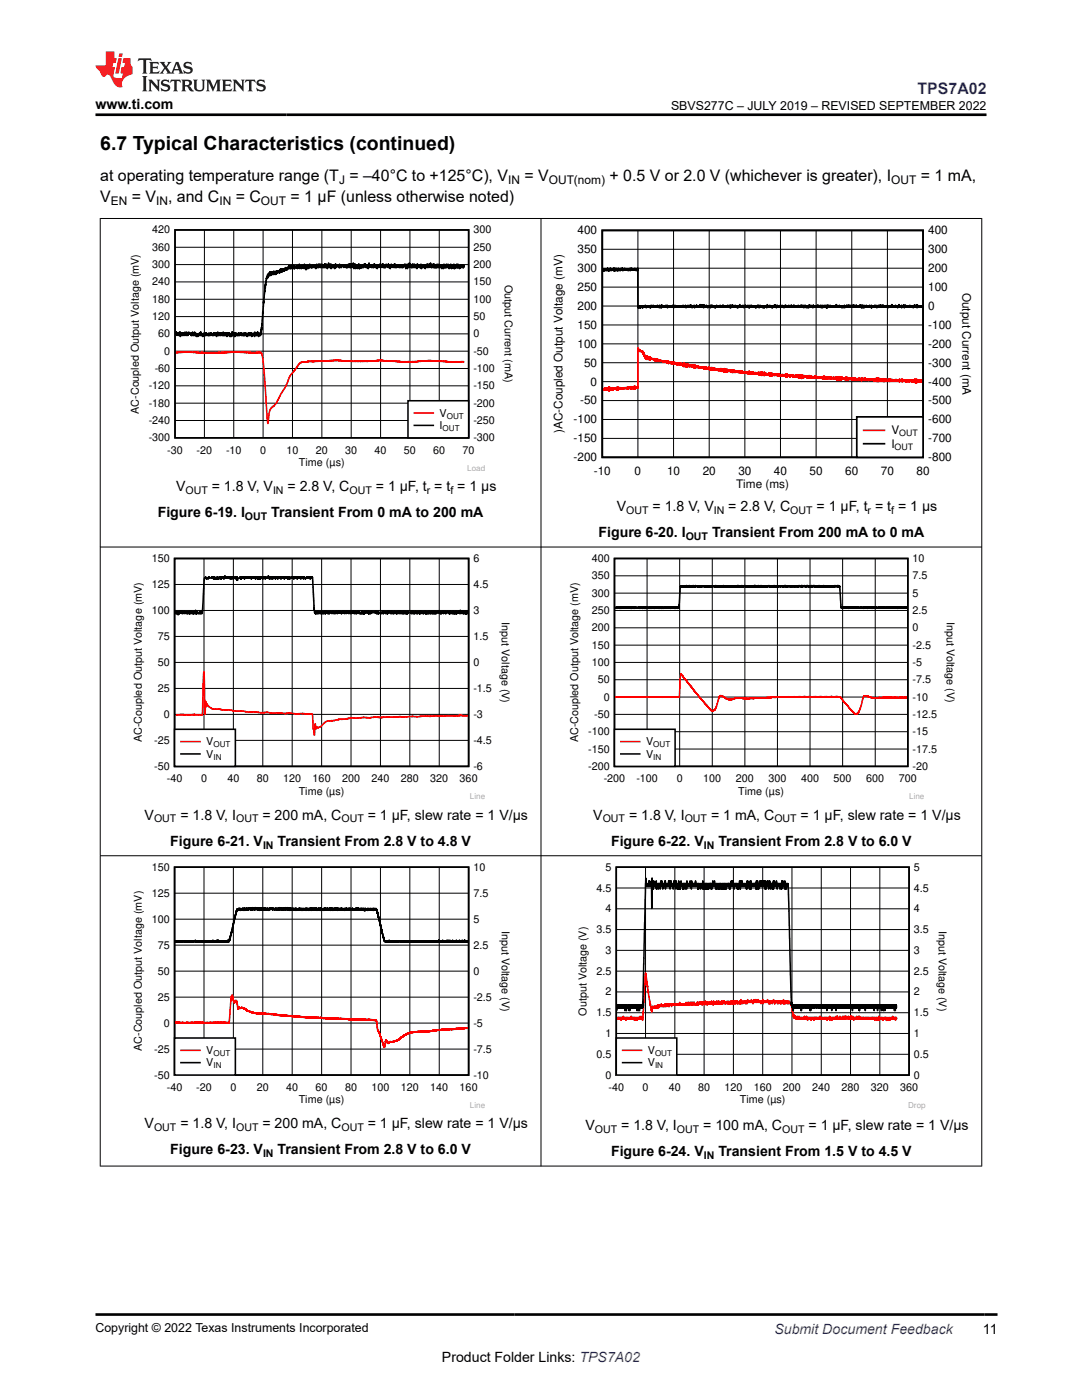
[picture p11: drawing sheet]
<svg xmlns="http://www.w3.org/2000/svg" width="216mm" height="279mm" viewBox="0 0 216 279" stroke-linecap="round" stroke-linejoin="round" font-family="sans-serif">
<defs><g id="words">
<text font-size="3.9" x="20" y="29.9">6.7 Typical Characteristics (continued)</text>
<text font-size="3.2" fill="#00f" x="183.1" y="18.7">TPS7A02</text>
<g font-size="3.2">
<text x="20" y="36.1">at operating temperature range (T = –40°C to +125°C), V</text>
<text x="20" y="40.3">V</text>
<text x="26.3" y="40.3">= V</text>
<text x="33.5" y="40.3">, and C</text>
<text x="47" y="40.3">= C</text>
<text x="58" y="40.3">= 1 µF (unless otherwise noted)</text>
<text x="104.7" y="36.1">= V</text>
<text x="121.6" y="36.1">+ 0.5 V or 2.0 V (whichever is greater), I</text>
<text x="183.7" y="36.1">= 1 mA,</text>
</g>
<g font-size="2.8">
<text x="19" y="21.8">www.ti.com</text>
<text x="35.1" y="98">V</text>
<text x="42.3" y="98">= 1.8 V, V</text>
<text x="57.4" y="98">= 2.8 V, C</text>
<text x="75" y="98">= 1 µF, t = t = 1 µs</text>
<text x="123.1" y="102">V</text>
<text x="130.2" y="102">= 1.8 V, V</text>
<text x="145.3" y="102">= 2.8 V, C</text>
<text x="162.9" y="102">= 1 µF, t = t = 1 µs</text>
<text x="31.5" y="103.2">Figure 6-19. I</text>
<text x="54.1" y="103.2">Transient From 0 mA to 200 mA</text>
<text x="119.4" y="107.2">Figure 6-20. I</text>
<text x="142.1" y="107.2">Transient From 200 mA to 0 mA</text>
<text x="28.9" y="163.6">V</text>
<text x="36" y="163.6">= 1.8 V, I</text>
<text x="52.4" y="163.6">= 200 mA, C</text>
<text x="73.4" y="163.6">= 1 µF, slew rate = 1 V/µs</text>
<text x="118.4" y="163.6">V</text>
<text x="125.5" y="163.6">= 1.8 V, I</text>
<text x="141.9" y="163.6">= 1 mA, C</text>
<text x="159.8" y="163.6">= 1 µF, slew rate = 1 V/µs</text>
<text x="34" y="168.8">Figure 6-21. V</text>
<text x="55.4" y="168.8">Transient From 2.8 V to 4.8 V</text>
<text x="121.9" y="168.8">Figure 6-22. V</text>
<text x="143.3" y="168.8">Transient From 2.8 V to 6.0 V</text>
<text x="28.9" y="225.2">V</text>
<text x="36" y="225.2">= 1.8 V, I</text>
<text x="52.4" y="225.2">= 200 mA, C</text>
<text x="73.4" y="225.2">= 1 µF, slew rate = 1 V/µs</text>
<text x="116.8" y="225.5">V</text>
<text x="123.9" y="225.5">= 1.8 V, I</text>
<text x="140.3" y="225.5">= 100 mA, C</text>
<text x="161.3" y="225.5">= 1 µF, slew rate = 1 V/µs</text>
<text x="34" y="230.4">Figure 6-23. V</text>
<text x="55.4" y="230.4">Transient From 2.8 V to 6.0 V</text>
<text x="121.9" y="230.7">Figure 6-24. V</text>
<text x="143.3" y="230.7">Transient From 1.5 V to 4.5 V</text>
<text x="196.1" y="266.1">11</text>
<text x="88.2" y="271.7">Product Folder Links: TPS7A02</text>
</g>
<text font-size="2.8" fill="#00f" x="154.5" y="266.2">Submit Document Feedback</text>
<g font-size="2.5">
<text x="133.9" y="21.9">SBVS277C – JULY 2019 – REVISED SEPTEMBER 2022</text>
<text x="19" y="265.9">Copyright © 2022 Texas Instruments Incorporated</text>
</g>
<g font-size="2.4">
<text x="22.1" y="40.9">EN</text>
<text x="31.2" y="40.9">IN</text>
<text x="43.8" y="40.9">IN</text>
<text x="52.1" y="40.9">OUT</text>
<text x="67.7" y="36.7">J</text>
<text x="101.4" y="36.7">IN</text>
<text x="109.5" y="36.7">OUT(nom)</text>
<text x="177.8" y="36.7">OUT</text>
</g>
<g font-size="2.3">
<text x="115.2" y="46.7">400</text>
<text x="185.2" y="46.7">400</text>
<text x="115.2" y="50.5">350</text>
<text x="185.2" y="50.5">300</text>
<text x="115.2" y="58.1">250</text>
<text x="115.2" y="54.3">300</text>
<text x="185.2" y="58.1">100</text>
<text x="185.2" y="54.3">200</text>
<text x="192.1" y="58.4" transform="rotate(90 192.1 58.4)">Output Current (mA</text>
<text x="115.2" y="65.6">150</text>
<text x="115.2" y="61.8">200</text>
<text x="185.2" y="65.6">-100</text>
<text x="185.2" y="61.8">0</text>
<text x="115.2" y="69.4">100</text>
<text x="185.2" y="69.4">-200</text>
<text x="116.5" y="73.2">50</text>
<text x="117.8" y="76.9">0</text>
<text x="185.2" y="76.9">-400</text>
<text x="185.2" y="73.2">-300</text>
<text x="115.7" y="80.7">-50</text>
<text x="185.2" y="80.7">-500</text>
<text x="112.3" y="86.4" transform="rotate(-90 112.3 86.4)">)AC-Coupled Output Voltage (mV)</text>
<text x="114.4" y="88.3">-150</text>
<text x="114.4" y="84.5">-100</text>
<text x="177.9" y="86.7">V</text>
<text x="177.9" y="89.4">I</text>
<text x="185.2" y="88.3">-700</text>
<text x="185.2" y="84.5">-600</text>
<text x="114.4" y="92">-200</text>
<text x="118.5" y="94.7">-10</text>
<text x="126.6" y="94.7">0</text>
<text x="133.1" y="94.7">10</text>
<text x="140.2" y="94.7">20</text>
<text x="147.3" y="94.7">30</text>
<text x="154.4" y="94.7">40</text>
<text x="161.5" y="94.7">50</text>
<text x="168.7" y="94.7">60</text>
<text x="175.8" y="94.7">70</text>
<text x="182.9" y="94.7">80</text>
<text x="185.2" y="92">-800</text>
<text x="146.9" y="97.4">Time (ms)</text>
</g>
<g font-size="2.1">
<text x="30.4" y="46.6">420</text>
<text x="94.5" y="46.6">300</text>
<text x="30.4" y="53.5">300</text>
<text x="30.4" y="50.1">360</text>
<text x="94.5" y="53.5">200</text>
<text x="94.5" y="50.1">250</text>
<text x="30.4" y="57">240</text>
<text x="94.5" y="57">150</text>
<text x="100.7" y="56.9" transform="rotate(90 100.7 56.9)">Output Current (mA)</text>
<text x="30.4" y="63.9">120</text>
<text x="30.4" y="60.4">180</text>
<text x="94.5" y="63.9">50</text>
<text x="94.5" y="60.4">100</text>
<text x="31.6" y="67.3">60</text>
<text x="32.8" y="70.8">0</text>
<text x="94.5" y="70.8">-50</text>
<text x="94.5" y="67.3">0</text>
<text x="29.7" y="77.7">-120</text>
<text x="30.9" y="74.2">-60</text>
<text x="94.5" y="77.7">-150</text>
<text x="94.5" y="74.2">-100</text>
<text x="27.7" y="82.6" transform="rotate(-90 27.7 82.6)">AC-Coupled Output Voltage (mV)</text>
<text x="29.7" y="81.2">-180</text>
<text x="87.7" y="83.2">V</text>
<text x="94.5" y="81.2">-200</text>
<text x="29.7" y="88.1">-300</text>
<text x="29.7" y="84.6">-240</text>
<text x="87.7" y="85.7">I</text>
<text x="94.5" y="88.1">-300</text>
<text x="94.5" y="84.6">-250</text>
<text x="33.4" y="90.5">-30</text>
<text x="39.2" y="90.5">-20</text>
<text x="45.1" y="90.5">-10</text>
<text x="51.9" y="90.5">0</text>
<text x="57.2" y="90.5">10</text>
<text x="59.7" y="93">Time (µs)</text>
<text x="63" y="90.5">20</text>
<text x="68.9" y="90.5">30</text>
<text x="74.7" y="90.5">40</text>
<text x="80.6" y="90.5">50</text>
<text x="86.5" y="90.5">60</text>
<text x="92.3" y="90.5">70</text>
<text x="37" y="98.6">OUT</text>
<text x="54.5" y="98.6">IN</text>
<text x="69.7" y="98.6">OUT</text>
<text x="85.2" y="98.6">r</text>
<text x="89.9" y="98.6">f</text>
<text x="48.9" y="103.8">OUT</text>
<text x="125" y="102.5">OUT</text>
<text x="136.8" y="107.7">OUT</text>
<text x="142.4" y="102.5">IN</text>
<text x="157.7" y="102.5">OUT</text>
<text x="173.1" y="102.5">r</text>
<text x="177.8" y="102.5">f</text>
<text x="30.3" y="112.2">150</text>
<text x="94.5" y="112.2">6</text>
<text x="118.1" y="112.2">400</text>
<text x="182.1" y="112.2">10</text>
<text x="30.3" y="117.4">125</text>
<text x="94.5" y="117.4">4.5</text>
<text x="118.1" y="119.1">300</text>
<text x="118.1" y="115.6">350</text>
<text x="182.1" y="119.1">5</text>
<text x="182.1" y="115.6">7.5</text>
<text x="30.3" y="122.5">100</text>
<text x="94.5" y="122.5">3</text>
<text x="100.2" y="124.1" transform="rotate(90 100.2 124.1)">Input Voltage (V)</text>
<text x="118.1" y="122.5">250</text>
<text x="182.1" y="122.5">2.5</text>
<text x="189" y="124.1" transform="rotate(90 189 124.1)">Input Voltage (V)</text>
<text x="31.5" y="127.7">75</text>
<text x="94.5" y="127.7">1.5</text>
<text x="118.1" y="129.5">150</text>
<text x="118.1" y="126">200</text>
<text x="182.1" y="129.5">-2.5</text>
<text x="182.1" y="126">0</text>
<text x="31.5" y="132.9">50</text>
<text x="94.5" y="132.9">0</text>
<text x="118.1" y="132.9">100</text>
<text x="119.3" y="136.4">50</text>
<text x="182.1" y="132.9">-5</text>
<text x="182.1" y="136.4">-7.5</text>
<text x="31.5" y="138.1">25</text>
<text x="32.7" y="143.3">0</text>
<text x="94.5" y="138.1">-1.5</text>
<text x="94.5" y="143.3">-3</text>
<text x="118.5" y="143.3">-50</text>
<text x="120.5" y="139.8">0</text>
<text x="182.1" y="143.3">-12.5</text>
<text x="182.1" y="139.8">-10</text>
<text x="28.3" y="148.1" transform="rotate(-90 28.3 148.1)">AC-Coupled Output Voltage (mV)</text>
<text x="30.8" y="148.5">-25</text>
<text x="41.2" y="148.8">V</text>
<text x="94.5" y="148.5">-4.5</text>
<text x="115.4" y="148.1" transform="rotate(-90 115.4 148.1)">AC-Coupled Output Voltage (mV)</text>
<text x="117.4" y="146.7">-100</text>
<text x="128.9" y="148.8">V</text>
<text x="182.1" y="146.7">-15</text>
<text x="30.8" y="153.6">-50</text>
<text x="41.2" y="151.2">V</text>
<text x="94.5" y="153.6">-6</text>
<text x="117.4" y="153.6">-200</text>
<text x="117.4" y="150.2">-150</text>
<text x="128.9" y="151.2">V</text>
<text x="182.1" y="153.6">-20</text>
<text x="182.1" y="150.2">-17.5</text>
<text x="33.3" y="156.1">-40</text>
<text x="40.1" y="156.1">0</text>
<text x="45.4" y="156.1">40</text>
<text x="51.2" y="156.1">80</text>
<text x="56.5" y="156.1">120</text>
<text x="59.6" y="158.6">Time (µs)</text>
<text x="62.4" y="156.1">160</text>
<text x="68.2" y="156.1">200</text>
<text x="74.1" y="156.1">240</text>
<text x="80" y="156.1">280</text>
<text x="85.8" y="156.1">320</text>
<text x="91.7" y="156.1">360</text>
<text x="120.5" y="156.1">-200</text>
<text x="127" y="156.1">-100</text>
<text x="135" y="156.1">0</text>
<text x="140.3" y="156.1">100</text>
<text x="146.8" y="156.1">200</text>
<text x="147.3" y="158.6">Time (µs)</text>
<text x="153.3" y="156.1">300</text>
<text x="159.8" y="156.1">400</text>
<text x="166.3" y="156.1">500</text>
<text x="172.8" y="156.1">600</text>
<text x="179.4" y="156.1">700</text>
<text x="30.7" y="164.1">OUT</text>
<text x="47.1" y="164.1">OUT</text>
<text x="68.1" y="164.1">OUT</text>
<text x="120.3" y="164.1">OUT</text>
<text x="136.6" y="164.1">OUT</text>
<text x="154.5" y="164.1">OUT</text>
<text x="30.3" y="173.8">150</text>
<text x="52.5" y="169.3">IN</text>
<text x="94.5" y="173.8">10</text>
<text x="120.8" y="173.8">5</text>
<text x="140.4" y="169.3">IN</text>
<text x="182.3" y="173.8">5</text>
<text x="30.3" y="179">125</text>
<text x="94.5" y="179">7.5</text>
<text x="119" y="177.9">4.5</text>
<text x="182.3" y="177.9">4.5</text>
<text x="30.3" y="184.1">100</text>
<text x="94.5" y="184.1">5</text>
<text x="100.2" y="185.7" transform="rotate(90 100.2 185.7)">Input Voltage (V)</text>
<text x="120.8" y="182.1">4</text>
<text x="182.3" y="182.1">4</text>
<text x="187.3" y="185.7" transform="rotate(90 187.3 185.7)">Input Voltage (V)</text>
<text x="31.5" y="189.3">75</text>
<text x="94.5" y="189.3">2.5</text>
<text x="119" y="186.2">3.5</text>
<text x="120.8" y="190.4">3</text>
<text x="182.3" y="186.2">3.5</text>
<text x="182.3" y="190.4">3</text>
<text x="31.5" y="194.5">50</text>
<text x="94.5" y="194.5">0</text>
<text x="119" y="194.5">2.5</text>
<text x="182.3" y="194.5">2.5</text>
<text x="31.5" y="199.7">25</text>
<text x="94.5" y="199.7">-2.5</text>
<text x="117.1" y="202.7" transform="rotate(-90 117.1 202.7)">Output Voltage (V)</text>
<text x="119" y="202.8">1.5</text>
<text x="120.8" y="198.7">2</text>
<text x="182.3" y="202.8">1.5</text>
<text x="182.3" y="198.7">2</text>
<text x="28.3" y="209.8" transform="rotate(-90 28.3 209.8)">AC-Coupled Output Voltage (mV)</text>
<text x="32.7" y="204.9">0</text>
<text x="94.5" y="204.9">-5</text>
<text x="120.8" y="207">1</text>
<text x="182.3" y="207">1</text>
<text x="30.8" y="210.1">-25</text>
<text x="30.8" y="215.3">-50</text>
<text x="41.2" y="210.4">V</text>
<text x="41.2" y="212.8">V</text>
<text x="94.5" y="210.1">-7.5</text>
<text x="94.5" y="215.3">-10</text>
<text x="119" y="211.1">0.5</text>
<text x="120.8" y="215.3">0</text>
<text x="129.3" y="210.4">V</text>
<text x="129.3" y="212.8">V</text>
<text x="182.3" y="215.3">0</text>
<text x="182.3" y="211.1">0.5</text>
<text x="33.3" y="217.7">-40</text>
<text x="39.1" y="217.7">-20</text>
<text x="46" y="217.7">0</text>
<text x="51.2" y="217.7">20</text>
<text x="57.1" y="217.7">40</text>
<text x="59.6" y="220.2">Time (µs)</text>
<text x="63" y="217.7">60</text>
<text x="68.9" y="217.7">80</text>
<text x="74.1" y="217.7">100</text>
<text x="80" y="217.7">120</text>
<text x="85.8" y="217.7">140</text>
<text x="91.7" y="217.7">160</text>
<text x="121.4" y="217.7">-40</text>
<text x="128.2" y="217.7">0</text>
<text x="133.5" y="217.7">40</text>
<text x="139.3" y="217.7">80</text>
<text x="144.5" y="217.7">120</text>
<text x="147.6" y="220.2">Time (µs)</text>
<text x="150.4" y="217.7">160</text>
<text x="156.2" y="217.7">200</text>
<text x="162.1" y="217.7">240</text>
<text x="167.9" y="217.7">280</text>
<text x="173.8" y="217.7">320</text>
<text x="179.6" y="217.7">360</text>
<text x="30.7" y="225.7">OUT</text>
<text x="47.1" y="225.7">OUT</text>
<text x="68.1" y="225.7">OUT</text>
<text x="118.7" y="226.1">OUT</text>
<text x="135.1" y="226.1">OUT</text>
<text x="156.1" y="226.1">OUT</text>
<text x="52.5" y="231">IN</text>
<text x="140.4" y="231.3">IN</text>
</g>
<g font-size="1.8">
<text x="178.5" y="89.8">OUT</text>
<text x="179.4" y="87.1">OUT</text>
</g>
<g font-size="1.6">
<text x="89.2" y="83.6">OUT</text>
<text x="88.3" y="86">OUT</text>
<text x="42.6" y="149.1">OUT</text>
<text x="130.4" y="149.1">OUT</text>
<text x="42.6" y="151.6">IN</text>
<text x="130.4" y="151.6">IN</text>
<text x="42.6" y="210.7">OUT</text>
<text x="42.6" y="213.2">IN</text>
<text x="130.7" y="210.7">OUT</text>
<text x="130.7" y="213.2">IN</text>
</g>
<g font-size="1.6" fill="#a8a8a8">
<text x="93.2" y="93.9">Load</text>
<text x="93.8" y="159.5">Line</text>
<text x="181.4" y="159.5">Line</text>
<text x="93.8" y="221.1">Line</text>
<text x="181.2" y="221.1">Drop</text>
</g>
</g></defs>
<path d="M34.9 45.9h58.6v41.5h-58.6zM92.6 52.9l-.1 .5-.1-.5v.5v-.5l-.1 .5v-.5l-.1 .5v-.5v.3l-.1-.3-.1 .5v-.5l-.1 .5v-.5v.5l-.1-.5-.1 .7-.1-.7v.3l-.2-.3v.5v-.7l-.1 .7v-.5l-.1 .5-.1-.7v.7v-.5l-.1 .5v-.2l-.1 .2v-.5l-.1 .5-.1-.5v.7v-.7l-.1 .7v-.9l-.1 .5-.1-.3v.5l-.1-.5v.5l-.1-.5v.5v-.5l-.1 .7-.1-.9-.1 .7v-.5v.5v-.5l-.2 .5v-.5l-.1 .7v-.7v.5l-.1-.5v.3l-.1-.3v.5v-.7v.7l-.1-.5v.3l-.1-.3-.1 .3v-.3v.5v-.7l-.1 .7v-.5l-.1 .5v-.5v.5v-.5l-.1 .5v-.5v.5v-.5l-.1 .5v-.5l-.1 .5v-.7l-.1 .9-.1-.7v.5v-.5l-.1 .5-.1-.5v.7v-.7l-.1 .5v-.5l-.1 .5v-.5l-.1 .5-.1-.5-.1 .5-.1-.5v.5v-.5v.5v-.7v.7l-.1-.5-.1 .5v-.5l-.1 .5-.1-.7v.7l-.1-.5v.5v-.5l-.1 .5v-.5v.5l-.1-.5v.5v-.5l-.1 .5v-.5v.5v-.5l-.1 .5-.1-.7-.1 .7-.1-.7v.5l-.1-.3-.1 .3v-.3l-.1 .5v-.5v.5v-.5l-.1 .5-.1-.9v.7l-.1-.3v.3l-.1-.5-.1 .7v-.7l-.1 .5-.1-.3v.5l-.1-.5v.5l-.1-.7-.2 .7-.1-.5v.7l-.1-.7v.5v-.5v.3l-.1-.3v.3v-.3l-.1 .5v-.5v.3l-.1-.3v.5l-.1-.5-.1 .5v-.5v.5v-.5l-.1 .5-.1-.5v.7l-.1-.9-.1 .7-.1-.5v.5l-.1-.5-.1 .5v-.5v.3v-.3v.3l-.2-.3v.3l-.1-.5v.7l-.1-.7v.9v-.7l-.1 .5v-.5l-.1 .5-.1-.5v.5l-.2-.7v.7l-.1-.5v.5l-.1-.5-.1 .5v-.7l-.1 .7-.1-.2-.1 .2v-.5v.3l-.1-.3v.5l-.1-.7v.5v-.3l-.1 .3v-.5l-.1 .7v-.9l-.1 .7v-.3v.3l-.1-.3v.5l-.1-.7-.1 .9v-.7l-.1 .5-.1-.5v.5l-.1-.7v.9l-.1-.7v.3l-.1-.3-.1 .3v-.5v.5v-.3l-.1 .3-.1-.3v.5v-.5l-.1 .3-.1-.3v.5v-.5v.5l-.1-.5v.5l-.1-.5v.3v-.3v.3l-.1-.3v.3l-.1-.3v.5v-.5l-.1 .5v-.5l-.1 .5v-.5l-.1 .5v-.5v.3v-.3l-.1 .3-.1-.3v.3v-.3v.3v-.3l-.1 .3-.1-.3v.3v-.3v.5l-.1-.5v.3l-.1-.3-.1 .3v-.3v.5v-.7v.7l-.2-.7-.1 .5v-.3v.5l-.1-.5v.3v-.3v.3v-.3l-.1 .3v-.3v.3v-.3l-.1 .3-.1-.3v.3v-.3v.5l-.1-.7-.2 .9-.1-.7v.5l-.1-.5-.1 .5-.1-.7v.7l-.1-.5v.3v-.3v.3v-.3v.3l-.1-.3v.3v-.3v.3v-.3v.3v-.3l-.1 .3v-.3v.3v-.3l-.1 .3v-.5l-.2 .7v-.5v.5v-.5l-.1 .5-.1-.5-.1 .5-.2-.7v.5v-.5l-.1 .5-.1-.3v.5v-.5v.3l-.1-.3v.3l-.1-.3v.3v-.5l-.1 .7v-.7v.5l-.1-.5v.5l-.1-.3-.1 .3v-.3v.5l-.1-.5v.3v-.3l-.1 .3v-.3v.5v-.5l-.1 .7-.1-.7v.3v-.3v.3l-.1-.3v.3v-.3l-.1 .5v-.5v.3l-.2-.3v.5l-.1-.7-.2 .7v-.5v.5v-.5l-.1 .5v-.5l-.1 .5-.1-.5-.1 .5v-.5v.3l-.1-.3v.3v-.3l-.1 .3-.1-.3v.3v-.3l-.1 .5-.1-.9-.1 1.1v-.7l-.1 .5v-.5v.5v-.5l-.1 .5v-.5v.3v-.3l-.1 .3v-.3v.5l-.1-.5v.5l-.1-.5v.5l-.1-.7v.5v-.5l-.1 .5-.2-.5v.7l-.1-.5v.5v-.5l-.1 .5v-.5l-.1 .5-.1-.5v.5l-.1-.5v.5v-.2v.2l-.2-.2v.2v-.5v.3l-.1-.3v.7l-.2-.9v.7v-.7v.7l-.1-.5v.3l-.1-.3v.7v-.7l-.1 .5v-.5l-.2 .5v-.5l-.1 .5v-.5v.7v-.7l-.1 .3-.1-.5-.1 .7-.1-.5v.7l-.1-1.1v.7v-.3l-.1 .3-.1-.3v.3v-.3v.5l-.2-.7v.5l-.1-.5v.7v-.7v.7l-.1-.5-.1 .5v-.7l-.2 .7-.1-.7v.5v-.3v.3l-.1-.3-.1 .5v-.5v.5v-.5v.5l-.1-.5v.5l-.1-.5v.5v-.5l-.1 .5v-.5v.3l-.1-.3v.3v-.3v.3v-.3l-.1 .3v-.3v.3v-.3l-.1 .3-.1-.3v.5v-.5v.3v-.3l-.1 .3v-.3v.3l-.1-.3v.3v-.3v.3v-.3l-.1 .3v-.3l-.1 .3v-.3v.3l-.1-.3v.5v-.5v.5l-.1-.5v.3v-.3l-.1 .3v-.3l-.1 .5v-.5v.5v-.7l-.1 .7v-.5v.5l-.1-.5v.5v-.5l-.1 .3v-.3v.3v-.3v.3l-.1-.3v.3v-.3v.3v-.3v.3v-.3l-.1 .3v-.3v.3v-.3v.3v-.3v.3l-.2-.3v.5v-.5l-.1 .3v-.5l-.1 .5v-.5l-.1 .9v-.7v.5l-.1-.5v.3l-.1-.3v.5v-.5v.3l-.1-.3-.1 .5v-.5l-.1 .5v-.5v.5l-.1-.5v.3h-.1v-.5v.9l-.2-.9v.5l-.1-.3v.5l-.1-.5v.5l-.1-.9v.7l-.1-.3-.1 .3v-.3v.5v-.5l-.1 .7-.1-.9-.2 .7-.1-.7-.1 .7-.1-.5v.3l-.1-.3-.1 .5v-.5v.5l-.1-.5v.5l-.2-.7v.7l-.1-.5-.1 .5v-.7v.7v-.5l-.1 .3v-.3l-.1 .3v-.3l-.1 .3v-.5v.7l-.1-.7v.7l-.1-.5v.5l-.2-.5v.5l-.1-.7v.7l-.1-.5v.3l-.1-.3v.7v-.7v.5v-.5l-.1 .5v-.5l-.1 .5v-.5v.5v-.5l-.1 .3-.1-.3v.5v-.5v.3l-.1-.3-.1 .3v-.3v.5v-.5l-.1 .5-.1-.5v.5v-.2l-.1 .2v-.5l-.1 .3-.1-.3v.5l-.1-.5v.5v-.7v.7l-.1-.5v.5l-.1-.5-.1 .7-.1-.7-.1 .7-.1-.7v.7l-.1-.4v.7l-.1-1v.5v-.5l-.1 .5-.2-.7v.9v-.7v.5l-.1-.5v.3l-.1-.3v.5l-.1-.2-.1 .2-.1-.5v.5v-.5l-.1 .7v-.4v.2v-.2v.2l-.1-.2-.1 .2v-.2v.2v-.5l-.1 .7-.1-.9v.7l-.2-.5v.5l-.1-.5v.7l-.1-.4v.2v-.2v.2l-.1-.2v.2v-.2v.2l-.1-.2v.2v-.2l-.1 .2-.1-.2-.1 .2v-.2v.4l-.1-.4v.4v-.4l-.1 .2-.1-.2v.2v-.5l-.2 .5v-.2v.4l-.1-.7-.1 .7-.1-.4v.4v-.4v.2l-.1-.2-.1 .2v-.2v.4l-.1-.7-.1 .7-.1-.2v.2v-.2l-.1 .2v-.2v.2l-.1-.2v.5v-.5l-.1 .5v-.3v.3v-.3v.3l-.1-.3v.3v-.3v.3v-.3l-.1 .3v-.3v.3l-.1-.5v.5v-.3v.3l-.1-.3v.3v-.3v.5v-.5l-.1 .5v-.5v.5l-.1-.2-.1 .2v-.5l-.2 .7-.1-.7-.1 .7-.1-.7-.1 .7v-.4l-.1 .4v-.4v.6v-.4v.2l-.1-.2v.2v-.2v.2v-.2l-.1 .2v-.2v.2l-.1-.2-.1 .2v-.2v.4l-.1-.4-.2 .4v-.4l-.1 .7v-.5v.5v-.5l-.1 .2-.1-.2v.5l-.2-.7v.7l-.1-.5v.5v-.5l-.1 .5v-.5l-.1 .5v-.5v.5l-.1-.5-.1 .5v-.5v.5l-.1-.5v.7v-.5l-.1 .3-.1-.5v.7l-.1-.5v.5v-.2l-.1 .2v-.5l-.2 1v-.7l-.3 1.6-.1-.2-.1 1.3v-.4l-.6 7.8v-.3l-.3 2.3-.1-.4v.4v-.2l-.1 .2v-.4l-.2 .7-.2-.9-.1 .6v-.4v.4l-.1-.4-.1 .4v-.4v.2v-.2l-.1 .2v-.2l-.1 .2-.1-.4v.9v-.7l-.1 .4-.1-.4v.4v-.2v.2v-.2h-.2v.2l-.1-.2v.2v-.4l-.1 .7-.1-.7v.4v-.4l-.1 .4v-.4v.4v-.4l-.2 .4v-.4v.4l-.2-.4v.4v-.4l-.1 .4v-.4l-.2 .7v-.5l-.1 .2v-.2l-.1 .2v-.4v.2l-.1-.2v.2v-.2v.4v-.4l-.1 .4v-.4v.4v-.4v.4l-.1-.2v.2v-.2v.2l-.1-.2v.2l-.1-.4v.4v-.2l-.1 .2v-.4v.4l-.1-.2-.1 .2v-.2l-.1 .2v-.4v.4v-.4l-.1 .2v-.2l-.1 .2v-.2l-.1 .4-.1-.4v.4v-.2l-.2 .2v-.4v.4l-.1-.4v.4v-.2v.2v-.2v.2l-.1-.2v.2v-.2l-.2 .2v-.4l-.1 .4-.1-.4v.4v-.4l-.2 .7-.1-.7v.4v-.4l-.1 .4-.1-.4-.1 .4v-.6l-.2 .9v-.5v.2l-.1-.2v.2l-.1-.2v.2v-.2l-.1 .5v-.5v.5l-.1-.7v.4v-.4v.4l-.1-.4v.4l-.2-.4v.4l-.1-.4-.1 .7-.1-.7v.4v-.4v.4l-.1-.4-.1 .4-.1-.4v.4v-.4l-.1 .4v-.4v.4l-.1-.4v.4l-.1-.4v.4l-.1-.6-.1 .6v-.4v.4l-.1-.4-.1 .4v-.4l-.1 .4-.1-.4v.4l-.1-.4-.1 .4v-.4v.4l-.1-.4v.4v-.2l-.1 .2v-.2v.2l-.1-.6-.2 .6-.1-.4v.7v-.7v.4l-.2-.4v.2l-.1-.2v.4l-.1-.4v.2l-.1-.2v.4v-.4v.4l-.1-.4v.4v-.4l-.1 .4v-.2v.2v-.2v.2l-.1-.2-.1 .2-.1-.4-.1 .4v-.4l-.2 .4v-.2v.2v-.2v.2l-.1-.2-.1 .2v-.4v.4v-.2l-.1 .2v-.2v.2v-.2v.2l-.1-.2v.2v-.2v.2v-.2v.2l-.1-.2h-.1v.2l-.1-.4v.4l-.1-.4v.4v-.4v.4l-.1-.4v.4v-.4v.4l-.1-.4v.4l-.1-.2v.2v-.2l-.1 .2-.1-.2v.2v-.4l-.1 .7v-.5l-.1 .2v-.2v.2v-.2v.2l-.2-.2v.2v-.4l-.1 .4v-.6l-.1 .6-.1-.4-.1 .4v-.4l-.1 .4v-.2v.2v-.2l-.1 .2-.1-.2v.2v-.2v.5l-.1-.5v.2v-.2v.2v-.2l-.2 .2v-.2v.5l-.1-.7-.1 .4v-.4l-.1 .4-.1-.6v.6v-.2l-.1 .2-.1-.4v.4v-.4l-.1 .4-.1-.6v.6l-.1-.4-.1 .4v-.4v.4v-.2l-.1 .2-.1-.4v.2l-.1-.2v.2l-.1-.2v.2l-.1-.2v.2v-.4l-.2 .6v-.4l-.1 .4v-.4v.2l-.1-.2v.2l-.1-.4v.6l-.1-.4v.4v-.4v.2v-.2v.2l-.1-.2-.1 .2v-.4v.6l-.1-.4v.4l-.1-.4v.2l-.1-.2v.4l-.1-.4v.4l-.1-.4-.1 .4v-.4v.4v-.4l-.1 .4-.1-.4v.4l-.1-.4v.7v-.9l-.1 .6-.1-.6v.6v-.4l-.2 .4v-.4l-.1 .4v-.4v.2v-.2l-.1 .2v-.2v.2v-.2l-.1 .2v-.2v.4l-.1-.6v.4v-.4l-.1 .4" fill="none" stroke="#000" stroke-width=".31"/>
<g fill="none" stroke="#000" stroke-width=".2">
<path d="M34.9 59.7h58.6M34.9 56.3h58.6M34.9 52.8h58.6M34.9 49.3h58.6M40.8 45.9v41.5M46.6 45.9v41.5M52.5 45.9v41.5M58.4 45.9v41.5M64.2 45.9v41.5M70.1 45.9v41.5M75.9 45.9v41.5M81.8 45.9v41.5"/>
<path d="M87.6 45.9v41.5M34.9 77h58.6M34.9 73.5h58.6M34.9 70.1h58.6M34.9 66.6h58.6M34.9 63.2h58.6M34.9 83.9h58.6M34.9 80.5h58.6"/>
</g>
<path d="M35.1 70.4l1.8-.2 6.3 .2 3.4-.2 3.6 .2 1.8-.1 .3 .6 .3 2.3 .9 11.3 .2-2.1 .3-.7 1.1-1.3 2.1-3.7 .7-1.7 1.6-2.1 .6-.6 7.2-.4 4.3 .2 4.5-.2 4.5 .3h2.5l2.4-.3 5 .4 2.1-.1" fill="none" stroke="#f00" stroke-width=".31"/>
<path d="M81.4 80h12.1v7.4h-12.1z" fill-rule="evenodd" fill="#fff"/>
<path d="M81.4 80h12.1v7.4h-12.1zM82.7 84.9h3.8" fill="none" stroke="#000" stroke-width=".31"/>
<path d="M82.7 82.4h3.8" fill="none" stroke="#f00" stroke-width=".31"/>
<path d="M120.2 46h64v45.3h-64zM120.3 53.8v.2l.1-.3v.3l.1-.3 .1 .3v-.3l.1 .3 .1-.2v.1l.1-.2v.2v-.2v.2l.1-.2 .1 .3 .1-.5v.4l.1-.4v.5l.1-.3v.3v-.2l.1 .2 .1-.2v.2v-.3l.1 .2v-.4l.1 .4v-.4l.1 .5v-.2l.2 .1v-.2l.1 .2v-.2v.2l.1-.2 .1 .2v-.4v.5l.1-.5 .1 .5v-.5l.1 .5v-.3l.2 .3v-.5l.1 .4v-.2v.1l.1-.1 .1 .3v-.3v.3l.2-.5 .1 .5v-.2l.2 .1v-.2l.1 .3v-.3v.2l.1-.2v.2v-.4l.1 .4v-.2l.2 .2v-.4l.1 .5v-.3l.1 .2v-.2l.2 .2v-.2v.2v-.4l.1 .4v-.2v.2l.1-.2v.2l.1-.2v.2l.1-.2v.2l.3-.2v.3l.1-.3 .1 .2v-.2v.2v-.2l.1 .2 .1-.2v.2v-.4v.5l.2-.5v.3l.1-.1 .1 .1v-.3v.4v-.2l.1 .2v-.2l.1 .2v-.2v.2v-.2l.1 .2 .1-.2v.2v-.2l.1 .2 .1-.4v.4l.1-.2 .2 .3v-.2v.1l.2-.2v.1v-.3v.4l.1-.4v7.9v-.2l.1 .2 .1-.4 .1 .4 .1-.4 .1 .4v-.4v.3v-.3l.1 .3v-.3l.1 .3v-.3v.3l.1-.3v.3l.1-.3v.4v-.4l.1 .4v-.4v.3v-.3v.3v-.3l.1 .2 .1-.2v.3v-.3v.3v-.3l.1 .3 .1-.3v.3v-.3l.1 .3v-.4v.4v-.3l.1 .3v-.3l.1 .4v-.4l.1 .3v-.3v.2l.1-.2v.3v-.3l.1 .3v-.3v.3v-.3l.1 .3v-.3v.3v-.3v.3l.1-.3v.3v-.3h.1v.3v-.3l.1 .3v-.3v.4l.1-.4v.4l.1-.5 .1 .4v-.3l.1 .3v-.3v.3v-.3l.1 .3v-.3v.3l.1-.3v.3v-.4v.4l.1-.3v.3v-.3l.1 .3v-.3v.3v-.3v.3l.1-.3v.3v-.3v.3v-.3l.1 .3 .1-.3 .1 .3v-.3v.2l.1-.2 .1 .3v-.3l.1 .3v-.3v.3v-.4v.4v-.3l.1 .3v-.3v.3v-.3l.1 .3v-.3v.3v-.3v.3v-.3v.3l.1-.3v.3l.1-.3v.4v-.5v.4l.1-.3v.3v-.3v.3v-.3v.3l.1-.3 .1 .4v-.5l.1 .5 .1-.5v.4v-.4l.1 .4v-.3l.1 .3v-.3v.3v-.3v.3v-.3l.1 .3v-.3v.3v-.3v.3l.1-.3v.3v-.3v.3l.1-.3v.3v-.3l.1 .3v-.3v.3l.1-.3v.3l.1-.3v.3v-.4l.1 .4v-.3l.1 .3v-.4l.1 .5 .1-.4v.3v-.3l.1 .3v-.3v.3v-.3v.3l.1-.3 .1 .3v-.3v.3v-.3v.3v-.3v.3v-.3l.1 .3v-.3l.1 .3v-.3v.3l.1-.3v.3v-.3v.3l.1-.3v.3l.1-.3v.3v-.3l.1 .3v-.4l.1 .4v-.3v.3l.1-.3v.4v-.4l.1 .3v-.3v.3l.1-.3v.3l.1-.4v.4v-.3v.3v-.3v.3l.1-.3v.3v-.3v.3v-.3v.3l.1-.3v.3v-.3v.3l.1-.3v.3v-.3l.1 .3v-.3v.3v-.3l.1 .3v-.3v.3l.1-.3v.3v-.3l.1 .3v-.3l.1 .3v-.3l.1 .3v-.3v.3v-.3v.3v-.3l.1 .3v-.3v.3v-.3l.1 .3v-.3v.3v-.3v.3v-.3v.3v-.3l.1 .3v-.3l.1 .3v-.3v.3v-.3v.3l.2-.3v.3v-.3l.1 .3v-.4v.4v-.3v.3l.1-.3v.3v-.3v.3v-.3l.1 .3v-.3v.3v-.3v.3l.1-.3v.3v-.3v.3l.1-.3 .1 .3v-.4l.1 .5v-.4v.3v-.3l.1 .3v-.3v.3v-.3v.3l.1-.3v.3v-.3l.1 .3 .1-.3v.3v-.3v.3v-.4v.4v-.3l.1 .3v-.3v.3v-.3v.2l.1-.2v.3l.1-.3v.3v-.4l.1 .4 .1-.4 .1 .4v-.4v.4v-.3l.1 .3 .1-.3v.3v-.3v.4v-.4v.2l.1-.2v.3l.1-.3v.3v-.3v.3l.2-.3v.3v-.4l.1 .5v-.4v.3v-.3l.1 .3v-.3l.1 .3 .1-.3v.3l.1-.4v.4v-.4l.1 .4v-.3v.3v-.3v.3v-.3l.1 .3v-.3l.1 .3 .1-.3v.3l.1-.3v.3l.2-.4v.4v-.5v.5v-.4l.1 .4 .1-.4v.4v-.4v.4l.1-.4v.4l.1-.4v.4l.1-.4 .1 .4 .1-.4v.5l.1-.5 .2 .4v-.3l.1 .3v-.3v.3l.1-.3 .1 .3v-.4v.4v-.3l.1 .3 .1-.3v.4v-.4l.1 .3v-.3v.3v-.3l.1 .3v-.3v.3l.1-.3v.3v-.3l.1 .3v-.3l.1 .3v-.3l.1 .4v-.5v.4l.1-.4 .1 .4v-.3l.1 .3v-.4l.1 .4v-.3v.3l.1-.3v.3l.1-.3v.3v-.3v.3v-.3v.3l.1-.3 .1 .3v-.3v.3v-.3v.4l.1-.4 .1 .4v-.4l.1 .3 .1-.4v.4v-.3l.1 .3v-.3l.1 .3v-.3v.3v-.3l.1 .3v-.3v.2l.1-.2v.3v-.3v.3v-.3l.1 .3 .1-.3v.3v-.3v.3v-.3v.3l.1-.4v.4v-.3l.1 .3v-.3v.3v-.3v.3v-.3l.1 .3v-.3v.3l.1-.3 .1 .3v-.3l.1 .3v-.3v.3v-.4l.1 .4v-.4v.4l.1-.3v.3v-.3l.1 .3v-.3l.1 .3v-.3v.3v-.3l.2 .3v-.3l.1 .3v-.3v.3v-.3v.3l.1-.3v.3v-.3v.2l.1-.2 .1 .3v-.4v.4l.1-.3v.3v-.3v.3l.1-.3v.3l.1-.4 .2 .5 .1-.5v.5l.1-.5v.4v-.3v.3v-.3v.3l.1-.3 .1 .3v-.4v.4v-.4v.3l.1-.3v.4l.1-.3v.3l.1-.3v.3l.1-.3v.3v-.3l.1 .3v-.3l.1 .3v-.4v.4v-.3l.1 .3v-.3v.3v-.3v.3l.1-.3v.3v-.3v.3v-.3v.3v-.3v.3l.1-.3v.2l.1-.2v.4v-.4v.3v-.3l.1 .3v-.3l.1 .4v-.4v.3v-.3v.3l.1-.3v.3v-.3v.3v-.3v.3v-.3l.1 .3v-.3v.3v-.3v.3v-.3l.1 .3v-.5v.5v-.3v.3l.1-.3v.3v-.3v.3v-.3l.1 .3v-.3v.3v-.3v.3v-.3v.3l.1-.3v.3v-.3v.3v-.3l.1 .3v-.3l.1 .3 .1-.3v.3l.1-.4v.4v-.3l.1 .3v-.3l.1 .4v-.4v.3v-.3v.3v-.3l.1 .3 .1-.3v.3v-.4v.4l.1-.4v.4v-.3v.3l.1-.3v.3v-.3l.1 .3v-.3l.1 .3v-.3v.3l.1-.3v.3v-.3v.3v-.4l.1 .4v-.3v.3v-.3l.1 .3v-.3v.4l.1-.4v.4l.2-.5v.4l.1-.3v.3l.1-.3v.3l.1-.4v.4v-.3v.2l.1-.2v.3v-.3v.3l.1-.3v.3v-.3v.3v-.3l.1 .3v-.3l.1 .3v-.3v.3v-.3v.3v-.3l.1 .3v-.3v.3v-.3l.1 .3 .1-.3v.3v-.3v.3v-.3v.3v-.3l.1 .4v-.4l.1 .4v-.4v.3l.1-.3v.3v-.3l.1 .3v-.3v.3l.1-.4v.4v-.3l.1 .3v-.3v.3v-.4l.2 .5v-.4v.3l.1-.3v.3l.1-.4v.4v-.3l.1 .3v-.3v.3v-.3v.3v-.3v.3l.1-.3v.3l.1-.3v.3l.1-.3v.3l.1-.3v.3v-.3v.4l.1-.4v.3v-.3v.3l.2-.3v.4l.1-.4v.3v-.3v.3l.1-.3v.3v-.3l.1 .3 .1-.3v.3v-.3v.3l.1-.3v.4l.1-.6v.5v-.3l.1 .3v-.3v.3v-.3l.1 .3 .1-.3v.3v-.3l.1 .3v-.3l.1 .3v-.4l.1 .4v-.3v.3v-.3v.3v-.3l.1 .3v-.3v.3v-.3v.3l.1-.3v.3l.1-.3v.4v-.4l.1 .4 .1-.4v.3l.1-.3v.3v-.3l.1 .3v-.3l.1 .3v-.4l.1 .4 .2-.4v.4v-.4l.1 .5 .2-.5v.4v-.3v.3l.1-.3v.3l.1-.3v.3v-.3v.3l.1-.3v.2l.2-.2v.3v-.3l.1 .3v-.4v.4v-.3v.3l.1-.3v.3v-.3l.1 .3v-.3v.3l.1-.3v.3l.1-.4v.4v-.3v.3l.1-.3v.3v-.3v.3v-.3l.1 .3 .1-.3v.4v-.4l.1 .3v-.3v.3l.1-.3v.3l.1-.4v.4l.1-.4v.4l.1-.3v.3v-.3v.3l.1-.3 .1 .3v-.3v.3v-.3v.3l.1-.3v.3v-.3v.3v-.3v.2l.2-.2v.3v-.4l.1 .4v-.3v.3v-.3v.3l.1-.3v.3v-.3l.1 .3v-.3l.1 .3v-.3v.3l.1-.4v.4v-.4l.1 .4v-.3l.1 .3v-.3v.3l.1-.3v.3l.1-.3v.3l.1-.4v.4l.1-.4v.4v-.3l.1 .3v-.3l.1 .3v-.3l.1 .3v-.3v.3v-.3l.1 .3v-.3v.3v-.3v.3l.1-.3v.3l.1-.3v.3l.1-.3v.3v-.3v.3v-.3v.3v-.3l.1 .3v-.4v.4v-.3v.3v-.3l.1 .3v-.3v.3l.1-.3v.3v-.3v.3l.1-.3v.3v-.3l.2 .3v-.4v.4l.1-.4 .1 .4 .1-.4v.4v-.3l.1 .3v-.3v.3v-.3v.3l.1-.3v.3v-.3l.1 .3v-.3v.4v-.5v.4v-.3l.1 .3v-.3v.3v-.3v.3l.1-.3v.3l.1-.4v.4v-.3l.2 .3v-.3v.4v-.4l.1 .3v-.3v.3v-.3l.1 .3v-.3v.3l.1-.3v.4v-.4v.3l.1-.3 .1 .4v-.5v.4l.1-.4v.4l.1-.4v.4v-.3v.3v-.3l.1 .3 .1-.3v.3v-.4v.4l.1-.3v.3v-.3l.1 .3v-.3v.3l.2-.3v.4l.1-.5 .1 .4v-.3v.3v-.3v.3l.1-.3v.3l.1-.3v.3v-.3v.3v-.3l.1 .3v-.3v.3v-.3v.3l.1-.3v.3v-.3v.3v-.3v.3v-.3l.1 .3 .1-.3v.3v-.3l.1 .3v-.4l.1 .4v-.3l.1 .3v-.4v.4l.1-.3v.3v-.3v.3v-.3l.1 .3v-.3v.3v-.3v.3l.1-.3v.2l.1-.2v.3v-.4l.2 .5v-.4v.3l.1-.3v.3v-.4l.1 .5 .1-.4v.3v-.3v.3v-.3l.1 .3 .1-.3v.3v-.3v.3l.1-.4v.4v-.3v.3l.1-.3v.3v-.3v.3v-.3l.1 .3v-.3l.1 .3v-.4v.4l.1-.3v.4l.1-.4v.4v-.5l.1 .5v-.5l.1 .4 .1-.4 .1 .4v-.3v.3v-.3v.3v-.3l.1 .3v-.3l.1 .3v-.3v.3v-.4l.1 .4v-.3v.3l.1-.3v.2l.1-.2v.3v-.3l.1 .3v-.3v.3v-.3v.3v-.3l.1 .3v-.3l.1 .3v-.3v.3v-.3v.3l.1-.3v.3v-.3v.3l.1-.3v.3v-.3l.1 .3v-.3v.3l.1-.3v.3v-.3v.3l.1-.3v.3v-.3l.1 .3v-.4l.1 .4v-.5v.5v-.3l.1 .3v-.3v.3v-.3l.1 .3v-.3v.3v-.3l.1 .3v-.3v.3v-.3l.1 .3v-.3l.1 .3v-.3v.3l.1-.4v.4v-.3v.3v-.3l.1 .3v-.3v.3v-.3v.3l.1-.3v.3v-.3v.3v-.3v.3l.2-.3v.3v-.3v.3v-.3l.1 .4v-.4v.3l.1-.3v.2l.1-.2v.4v-.4l.1 .3v-.3l.1 .3 .1-.3v.3v-.4l.1 .5v-.4v.3v-.3v.3v-.3l.1 .3v-.3v.3l.1-.3v.3l.2-.4v.4v-.4l.1 .4v-.3v.2l.1-.2v.3l.1-.4v.4l.1-.4v.4v-.3l.1 .3 .1-.4v.4v-.3v.3v-.3l.1 .3 .1-.3v.3v-.4v.4v-.3l.1 .3v-.3v.3v-.3l.1 .3 .1-.3v.3v-.4v.4l.2-.4 .1 .4 .1-.4v.4l.1-.3v.3l.1-.3 .1 .3v-.3v.3v-.4l.1 .4v-.3v.3l.1-.3v.3v-.3l.1 .3v-.3v.2v-.2l.2 .2v-.2v.3l.1-.3v.3v-.3l.1 .3v-.4l.1 .4v-.4v.4l.1-.4 .1 .4v-.4l.1 .5 .1-.5v.5l.1-.5 .1 .4v-.3l.1 .4 .1-.5v.5l.1-.4v.3v-.3v.3v-.3v.3v-.3v.3v-.3v.3v-.3l.1 .3v-.3v.3v-.3l.1 .3v-.3l.1 .3v-.3v.3l.1-.4v.4v-.3l.1 .3v-.3v.3l.1-.3v.3l.1-.3v.3v-.3l.1 .3v-.3v.3l.1-.3v.3l.1-.3v.3v-.4v.4l.1-.3v.3v-.3v.3v-.3l.1 .3v-.3v.3v-.3v.3l.1-.3v.3v-.3l.1 .4v-.5v.5v-.4l.1 .3v-.3v.3v-.3l.1 .3v-.3v.3l.1-.3v.3v-.3v.3v-.3v.3v-.3l.1 .3v-.3v.3v-.3l.2 .3v-.4l.1 .4v-.3v.3v-.3v.3v-.3l.1 .3 .1-.4v.4v-.3v.3v-.3v.3l.1-.3 .1 .4v-.4v.3v-.3l.1 .3 .1-.3v.3l.1-.4v.4v-.3v.3v-.3l.1 .3 .1-.3v.3v-.4l.1 .4v-.4l.1 .4v-.4l.1 .4v-.3l.1 .3 .1-.3v.3v-.4v.4v-.3l.2 .3v-.4v.4v-.4l.1 .4v-.3v.3v-.3l.1 .3v-.3v.2l.2-.2v.3v-.3v.3l.1-.3 .1 .3v-.3l.1 .3 .1-.3v.3v-.3l.1 .3v-.4l.1 .5v-.4l.1 .3v-.3l.1 .3v-.3v.3v-.3l.1 .3v-.3l.1 .3v-.3l.2 .3v-.3v.3l.1-.3v.3v-.5l.1 .5v-.4l.1 .4v-.3v.3v-.3l.1 .3v-.3v.3v-.3l.1 .3v-.3v.3v-.3l.1 .3v-.3l.1 .3v-.3l.1 .3 .1-.3v.3v-.4l.1 .4v-.3v.3v-.3l.1 .3v-.3v.3v-.3v.3l.1-.3v.3l.1-.3v.4v-.4v.3v-.3l.1 .3v-.3v.3v-.3l.1 .3 .1-.3v.3v-.5l.1 .5v-.3v.3v-.3v.3l.1-.3v.3v-.3v.3v-.3l.1 .3 .1-.3v.3l.1-.4v.5v-.4v.3l.1-.3v.3v-.3v.3l.1-.3v.3l.1-.3v.3l.1-.4v.4l.1-.4v.5l.2-.5v.4l.1-.4v.4v-.3l.1 .3v-.3v.3v-.3v.3l.1-.3v.3l.1-.3v.3v-.3v.3v-.3v.2l.2-.2v.3v-.3v.3v-.3v.2l.2-.2v.3v-.3v.3l.1-.3v.3v-.4v.4l.1-.3v.3l.1-.3v.3v-.3v.3v-.3l.1 .3v-.3v.3l.1-.3v.3v-.3v.3v-.3v.3v-.3l.1 .3v-.3v.3v-.3l.1 .3 .1-.3v.3v-.3v.4v-.4l.1 .3v-.3v.3v-.3l.1 .3v-.3v.3v-.4v.4l.1-.4v.4v-.4l.1 .4v-.3v.2l.1-.2 .1 .3v-.4l.1 .4 .1-.4v.5v-.5l.1 .4v-.4l.1 .4v-.3v.3v-.3v.3v-.3l.1 .3v-.3l.1 .3v-.3v.3v-.3v.3l.1-.3v.3v-.3v.3l.1-.3v.3l.1-.3v.3v-.3v.3l.1-.3v.3l.1-.3v.2l.1-.2" fill="none" stroke="#000" stroke-width=".34"/>
<g fill="none" stroke="#000" stroke-width=".2">
<path d="M120.2 57.3h64M120.2 53.5h64M120.2 49.7h64M127.3 46v45.3M134.4 46v45.3M141.5 46v45.3M148.6 46v45.3M155.7 46v45.3M162.8 46v45.3M170 46v45.3M177.1 46v45.3M120.2 79.9h64"/>
<path d="M120.2 76.2h64M120.2 72.4h64M120.2 68.6h64M120.2 64.9h64M120.2 61.1h64M120.2 87.5h64M120.2 83.7h64"/>
</g>
<path d="M184 76v.1v-.3l-.1 .5v-.4v.4l-.1-.4v.3l-.1-.3v.4v-.4v.3v-.3v.3l-.1-.3v.3l-.1-.3v.3v-.3l-.1 .3v-.3l-.1 .2-.1-.2v.3v-.3v.3l-.1-.4v.5v-.5v.5l-.1-.5v.5v-.5v.5l-.1-.6v.6l-.1-.5v.5l-.1-.5v.6v-.7v.6v-.5l-.1 .5-.1-.5v.5v-.6l-.1 .6v-.5l-.1 .4v-.4v.4l-.1-.4v.4l-.1-.3v.3l-.1-.3v.3l-.1-.3v.2v-.2v.2v-.2v.2v-.2l-.1 .2v-.2v.2v-.2l-.2 .2v-.2v.2l-.1-.2v.3v-.3v.3l-.1-.4-.1 .3v-.3v.3v-.3l-.1 .3v-.2l-.1 .2-.1-.2v.2v-.2v.3v-.4l-.1 .4-.1-.4v.4v-.4l-.1 .4v-.4v.3v-.3l-.1 .3v-.2v.2l-.1-.2-.1 .1-.2-.1v.1v-.1v.1v-.2v.3l-.1-.4-.1 .5-.1-.5v.4v-.4v.4v-.3v.3l-.1-.3v.3l-.1-.3-.1 .2v-.2v.3v-.3l-.1 .3v-.4v.5l-.1-.5v.4v-.3v.3v-.3l-.1 .3v-.3v.3v-.3l-.1 .2v-.2l-.1 .2-.1-.2v.2l-.1-.2v.3v-.3v.3l-.1-.3v.3v-.3v.3l-.1-.3v.3v-.3v.2v-.2l-.1 .2v-.2v.2l-.1-.2v.2l-.1-.2-.1 .2v-.2v.2l-.1-.2v.2l-.1-.2-.1 .2v-.2l-.1 .2v-.3v.3l-.1-.2-.1 .2v-.3v.3v-.3v.3l-.1-.2v.2v-.3l-.1 .4-.1-.4v.4l-.1-.4v.4v-.4v.3l-.2-.3v.3v-.2v.2v-.2l-.1 .2-.1-.2v.2v-.3l-.1 .3v-.3v.4v-.4l-.1 .4v-.4v.4l-.1-.4v.4v-.5v.5l-.2-.5v.5v-.4v.4l-.1-.4v.4l-.1-.5v.5v-.5v.5v-.5l-.1 .4v-.3l-.1 .3v-.3l-.1 .2-.1-.2-.1 .2v-.2v.2v-.3v.4v-.4l-.1 .4v-.4v.4v-.4l-.1 .5v-.5l-.1 .5v-.6l-.1 .6v-.6v.6l-.1-.6-.1 .6v-.6v.6l-.1-.6-.1 .6v-.6v.6v-.6l-.1 .6-.1-.5-.1 .4-.1-.4v.4v-.4v.4l-.1-.4-.1 .3v-.3v.3l-.1-.2v.2l-.2-.2v.2v-.2v.2v-.2v.2v-.3l-.1 .3v-.3v.3v-.2l-.1 .2v-.2v.1l-.1-.1v.1l-.1-.1-.1 .1v-.2v.2v-.2l-.1 .3v-.3v.3l-.1-.3-.1 .3v-.3v.3v-.3v.2l-.1-.2v.2v-.2v.2l-.1-.2-.1 .2-.1-.2v.2l-.1-.2v.2v-.2v.2v-.2v.3v-.4l-.1 .4v-.4v.4l-.1-.4v.4v-.4v.4l-.1-.4v.4v-.4v.3l-.1-.2-.1 .2v-.2v.3l-.1-.3v.3v-.3v.3l-.1-.4v.4v-.4l-.1 .4v-.4v.4v-.4v.4v-.3l-.1 .3v-.3v.3l-.1-.3v.2l-.1-.2v.3l-.1-.4v.4l-.1-.4v.3l-.1-.3v.3v-.2v.2l-.1-.2-.1 .2v-.3l-.1 .2v-.1v.2l-.1-.2-.1 .2-.1-.3v.3v-.3l-.2 .3v-.3v.3v-.3l-.1 .3v-.3v.3v-.3l-.1 .3v-.3v.3l-.1-.3v.3v-.3v.3l-.1-.3-.1 .3-.1-.3v.3v-.3v.3l-.1-.3-.1 .2v-.1l-.1 .1v-.2v.2l-.1-.2v.2v-.2v.2l-.1-.2v.2v-.2v.3v-.3l-.1 .3v-.4v.4v-.4l-.1 .4-.1-.5v.5l-.1-.5v.6v-.6l-.1 .6v-.6l-.1 .6v-.6v.6v-.5v.4l-.1-.5v.5l-.1-.4v.4v-.4l-.1 .3v-.3v.3v-.2l-.2 .1-.1-.1v.1v-.2v.3l-.1-.3v.2v-.2v.3v-.4l-.1 .4v-.4v.4v-.4l-.1 .4v-.4v.4v-.4l-.1 .5-.1-.5v.5l-.1-.6-.1 .7v-.7l-.1 .7v-.7l-.1 .6v-.6l-.1 .6-.1-.5-.1 .4-.1-.5v.5l-.1-.4v.4l-.1-.4v.3v-.2v.1l-.2-.1v.2v-.2l-.1 .2v-.3v.3l-.1-.2v.2l-.1-.3v.2l-.2-.1v.1l-.1-.1v.2v-.3v.3l-.1-.3-.1 .2v-.2v.3v-.3v.3l-.1-.3-.1 .3v-.3v.2l-.2-.2v.2v-.2v.2v-.2l-.1 .2v-.2v.3v-.3v.3v-.4l-.1 .4v-.4v.5v-.5v.4l-.1-.4v.4v-.4v.3v-.3v.3l-.1-.3v.3v-.2v.2v-.2v.2l-.1-.2-.1 .2v-.2v.2v-.2v.2v-.3l-.1 .4v-.4v.4v-.4v.4l-.1-.4v.4l-.1-.5v.5v-.4l-.1 .4-.1-.4v.4l-.1-.4v.4l-.1-.4v.3l-.1-.3v.2l-.1-.1-.1 .2v-.3l-.2 .2v-.2v.2v-.2v.2l-.1-.2-.1 .2v-.2v.2v-.2l-.2 .2-.1-.2-.1 .2v-.3v.3l-.1-.2-.1 .2v-.2v.3l-.1-.4v.4v-.4v.3l-.1-.2-.1 .2v-.2l-.3 .1v-.1v.1v-.1l-.1 .2v-.2v.2v-.2v.2l-.1-.3v.3v-.3l-.1 .3v-.3v.3l-.1-.3v.3v-.4v.5l-.1-.5v.5l-.1-.5-.1 .5v-.5v.5l-.1-.5v.5v-.5l-.1 .4v-.4l-.1 .4v-.4v.4l-.1-.3v.3l-.1-.3v.2l-.1-.2v.1v-.1v.1l-.2-.1v.2v-.2v.2l-.1-.3v.3v-.3v.3l-.1-.3-.1 .3v-.3v.3l-.1-.4v.4v-.4v.5v-.5l-.1 .6v-.7l-.1 .7v-.7v.7l-.1-.7v.6l-.1-.6v.6v-.5l-.1 .5-.1-.5v.5l-.1-.5v.5v-.5v.3v-.4l-.1 .6v-.6v.5l-.1-.4v.4v-.4v.4l-.1-.4v.4l-.1-.4-.1 .3v-.2l-.1 .2v-.3l-.1 .3v-.3v.3v-.3l-.1 .3v-.3v.2l-.1-.1-.1 .2-.1-.3v.3l-.1-.3v.3v-.3v.3v-.3l-.1 .3-.1-.3v.2v-.2v.2l-.1-.2-.1 .2-.1-.2v.2v-.2v.3l-.1-.3v.3v-.4v.4v-.4v.4l-.1-.4v.4l-.1-.4v.3v-.3v.3v-.3v.3l-.2-.2v.2v-.2l-.1 .2v-.3v.3v-.3v.4v-.4l-.1 .4v-.5v.5v-.5l-.1 .5-.1-.6v.6l-.1-.5v.5l-.1-.5v.4l-.1-.4v.4v-.3l-.1 .3v-.3v.2l-.1-.2v.2v-.2v.2l-.1-.2v.2l-.1-.2v.2l-.1-.2v.2l-.1-.2v.2l-.1-.2v.2v-.2l-.2 .1-.1-.1v.2v-.3v.3v-.3l-.1 .3v-.3v.3l-.1-.3-.1 .3v-.3v.3l-.1-.3v.3v-.3l-.1 .3v-.3v.2v-.2l-.1 .2-.1-.2v.2v-.2l-.2 .2v-.2l-.1 .2-.1-.2v.2v-.2v.2l-.1-.3-.1 .3v-.3l-.1 .2v-.2v.3l-.1-.3v.3l-.1-.4v.5v-.5v.4l-.1-.4v.4v-.4v.5l-.1-.5v.5l-.1-.5v.5v-.5l-.1 .5v-.5l-.1 .4v-.4l-.1 .4v-.4v.3v-.3l-.1 .3v-.3v.3v-.2l-.1 .2v-.2v.2v-.2v.1l-.2-.1v.1l-.1-.2-.1 .3v-.3l-.1 .3v-.4v.4v-.4l-.1 .4v-.4v.5v-.5l-.1 .5v-.5v.5v-.6l-.1 .6v-.5l-.1 .5v-.4v.4l-.1-.5v.5l-.1-.6v.6l-.1-.6v.6l-.1-.6-.1 .6v-.5v.4v-.4l-.1 .3-.1-.3-.1 .3v-.4l-.1 .4v-.4v.4l-.1-.4v.3l-.1-.2v.2v-.2l-.2 .3v-.3l-.1 .3-.1-.3v.2v-.2l-.1 .2-.1-.3v.2v-.1l-.1 .2v-.2l-.1 .1v-.1l-.1 .2v-.2v.2l-.1-.2v.2v-.3v.3l-.1-.3v.3v-.3l-.1 .3v-.3v.2v-.2v.2l-.1-.2-.1 .2v-.2l-.1 .2v-.2v.3v-.4v.4v-.4l-.1 .4v-.4v.5v-.5v.5l-.1-.6v.6v-.6v.6v-.6l-.1 .5v-.4v.4v-.4l-.2 .4v-.4v.3v-.3v.3l-.1-.2-.1 .2v-.3v.3v-.3l-.1 .3v-.2l-.1 .2-.1-.3v.3l-.1-.3v.2v-.2l-.1 .2v-.2l-.1 .2-.1-.2v.2v-.2l-.1 .2v-.2v.2v-.3l-.1 .3v-.3v.3l-.1-.3v.3v-.3l-.1 .3v-.3l-.1 .3v-.3v.3l-.1-.3-.1 .3-.1-.3-.1 .2-.1-.2v.2v-.2v.2l-.1-.2-.1 .2v-.2l-.2 .1v-.2v.3l-.1-.3-.1 .3v-.3v.3l-.1-.3v.3v-.4v.4l-.1-.3v.3l-.1-.3v.3v-.3l-.1 .3v-.3v.3v-.4v.4l-.1-.4v.4l-.1-.4v.4v-.4l-.1 .4-.1-.4v.3l-.1-.3v.3v-.3v.3v-.3l-.1 .2v-.2v.2v-.2l-.1 .2v-.1l-.1 .1-.1-.1v.1v-.2l-.1 .2v-.2v.2v-.2v.2l-.1-.3v.3v-.3v.4v-.4l-.1 .4v-.5l-.1 .5v-.4v.4v-.4l-.1 .4v-.4l-.1 .3-.1-.4v.5v-.5l-.1 .5v-.6v.6l-.1-.6v.7v-.7v.6l-.1-.6v.6v-.5v.4l-.1-.4v.4v-.4l-.1 .4-.1-.4v.4v-.5v.5v-.5l-.1 .5v-.4l-.1 .4v-.5v.5v-.5v.5v-.5l-.1 .4v-.4v.4v-.4v.4l-.1-.3v.3v-.3v.2l-.2-.2v.2v-.3l-.1 .3v-.3v.4v-.3l-.1 .2-.1-.3v.3l-.1-.3v.3l-.1-.2v.2v-.2l-.1 .1v-.2l-.1 .2v-.2v.3v-.3l-.1 .3v-.3v.3l-.1-.4v.3l-.1-.3v.3v-.3v.3v-.2l-.1 .2-.1-.2v.1v-.2l-.1 .3v-.3v.3v-.4v.4v-.4l-.1 .4v-.4v.5l-.1-.5v.5l-.1-.5v.4v-.4v.3v-.3v.3l-.1-.3-.1 .3-.1-.3-.1 .3v-.3v.4l-.1-.5v.4l-.1-.4v.4v-.4l-.1 .4v-.3v.2l-.1-.2v.2v-.2l-.2 .1v-.2v.3v-.3l-.1 .3-.1-.3v.3v-.4v.4v-.4v.4l-.1-.4v.4l-.1-.4v.4v-.3v.3v-.3v.3l-.2-.3v.2l-.1-.2v.2v-.2v.1l-.2-.1v.1v-.2v.3l-.1-.2v.2l-.1-.3-.1 .2v-.2v.2l-.1-.2v.2l-.1-.2-.1 .2v-.3v.2l-.1-.2-.1 .2v-.2v.2v-.2l-.1 .2v-.3l-.1 .3v-.3l-.1 .3v-.3v.3v-.3v.3v-.3l-.1 .4v-.4l-.1 .3v-.4v.5l-.1-.5v.4v-.4l-.1 .5v-.5v.4l-.1-.4v.4v-.4v.4v-.3l-.1 .3v-.4v.4l-.1-.3v.2l-.1-.3-.1 .3v-.3v.2l-.1-.2-.1 .2-.1-.2v.2v-.2v.2v-.2l-.1 .2v-.3v.3v-.3v.3l-.1-.3v.3l-.1-.3v.3l-.1-.3v.3v-.4l-.1 .5-.1-.6v.6v-.6l-.1 .6v-.6v.6v-.6l-.1 .6v-.6v.6v-.6v.5l-.1-.4v.4l-.1-.5-.2 .5v-.6v.7v-.7l-.1 .6v-.6v.6v-.5l-.1 .4v-.4v.4v-.4v.4v-.4l-.1 .3-.2-.3v.3v-.3v.3l-.1-.3-.1 .3v-.4v.4l-.2-.4v.3l-.1-.2v.2v-.2v.1l-.2-.1v.1v-.1v.2l-.1-.3v.3v-.3v.3v-.4l-.1 .4v-.3l-.1 .3v-.3v.2v-.2l-.1 .1-.1-.2v.2l-.1-.2v.3v-.3v.3v-.3l-.1 .3v-.3v.3v-.3v.3v-.3l-.1 .3-.1-.4v.3l-.1-.3-.1 .3v-.3v.3v-.3v.3l-.1-.4v.4l-.1-.4v.4l-.1-.4v.4v-.4v.3v-.2l-.1 .2v-.2v.2v-.2v.1v-.1l-.1 .1v-.1l-.1 .1-.1-.2v.2v-.2l-.1 .3v-.3v.4l-.1-.5-.1 .3v-.3v.4v-.4v.3l-.1-.3v.3l-.1-.3v.2l-.2-.2-.1 .1v-.1v.2v-.2l-.1 .2v-.2v.2l-.2-.3-.1 .2-.1-.2v.2v-.2v.2l-.1-.2h-.5l-.1-.1v.1v-.1v.1v-.2l-.1 .3-.1-.3v.2l-.1-.3-.1 .3v-.3v.3l-.1-.3v.3l-.1-.4-.1 .4v-.4v.4l-.1-.4-.1 .3-.1-.3v.3v-.3v.2l-.2-.2v.1l-.2-.1-.1 .1-.1-.2v.2l-.1-.3v.3v-.3v.3v-.4l-.1 .5v-.5v.5v-.5v.5l-.1-.6-.1 .6v-.6v.5v-.5l-.1 .5v-.5v.5v-.4l-.1 .4-.1-.5v.5v-.6l-.1 .6v-.6v.6v-.6l-.1 .6v-.6v.6l-.1-.7v.6v-.6v.6v-.6l-.1 .6v-.5v.4v-.4v.3l-.1-.3v.2l-.3-1v.4l-.1-.5v.4v-.4v.3l-.2-.5v.3v-.3v.2v-.2l-.1 .2-.2-.2v.1v-.2v.2l-.1-.2v.2v-.2v.2l-.1-.3v.3l-.1-.3v.2l-.2-.3v.1v-.4v8l-.1-.2v.3l-.1-.3v.3v-.3v.2v-.2l-.2 .2v-.1v.2v-.2l-.1 .2v-.3v.4l-.1-.4v.4v-.5v.5v-.5v.5l-.1-.5v.5v-.5v.5l-.1-.5v.5v-.4l-.1 .4v-.4v.3v-.2v.2l-.1-.3-.1 .3v-.3l-.1 .3v-.3v.4v-.4v.4l-.1-.4v.4l-.1-.4v.4l-.1-.4v.4v-.3v.3v-.3v.2v-.2l-.1 .2v-.2v.2v-.1l-.2 .1v-.1v.2l-.2-.3v.3v-.3v.3v-.3v.2l-.1-.2v.2l-.1-.2v.2l-.1-.2-.1 .2v-.1v.1l-.1-.1-.2 .1-.1-.1-.1 .1v-.1l-.1 .1v-.1l-.1 .2-.1-.2v.2l-.2-.2-.1 .2v-.2v.2v-.2v.2v-.2l-.1 .2v-.2v.3l-.1-.3v.3l-.1-.3v.3l-.1-.3v.3v-.4v.5l-.1-.5v.5l-.1-.5v.5v-.4l-.1 .4-.1-.5v.4v-.3l-.2 .3v-.3v.3v-.2l-.1 .1v-.2l-.1 .3v-.2l-.1 .2v-.2l-.1 .2v-.3v.3v-.3l-.1 .4v-.4l-.1 .4v-.4l-.1 .4-.1-.4v.4l-.1-.4v.4l-.1-.3v.3l-.1-.4v.4v-.5v.6v-.6l-.1 .6v-.6v.7v-.7l-.1 .7v-.7l-.1 .7v-.7v.6v-.5v.5l-.1-.5v.4v-.3v.3v-.3v.3l-.2-.3v.3l-.1-.3v.3v-.3l-.1 .3v-.3v.3v-.3l-.1 .3v-.3l-.1 .3-.1-.3v.3v-.2l-.1 .2v-.2v.1l-.2-.1" fill="none" stroke="#f00" stroke-width=".34"/>
<path d="M171 83.2h13.2v8.1h-13.2z" fill-rule="evenodd" fill="#fff"/>
<path d="M171 83.2h13.2v8.1h-13.2zM172.3 88.6h4.2" fill="none" stroke="#000" stroke-width=".34"/>
<path d="M172.3 85.9h4.2" fill="none" stroke="#f00" stroke-width=".34"/>
<path d="M34.8 111.5h58.7v41.4h-58.7zM35 122l.1 .5v-.5v.5l.1-.2 .1 .2v-.2l.1 .2v-.5l.1 .7 .1-.4h.1v.2v-.2l.1 .2v-.5v.5l.1-.5v.3v-.3v.3l.1-.3v.3v-.3v.3v-.3l.1 .3v-.3v.3l.1-.3 .1 .3v-.3v.3v-.3v.5v-.5l.1 .3 .1-.3v.5l.2-.5v.3v-.3l.1 .3 .1-.3v.5v-.5v.3h.3v-.3l.1 .5 .1-.5 .1 .5v-.2h.2v.2l.1-.2v.2v-.5l.1 .5 .1-.5v.3l.1-.3 .1 .3v-.3l.1 .5v-.2h.1v.2l.1-.5 .1 .5 .1-.5v.5v-.2h.2v.2l.1-.7 .1 .7 .1-.5v.5v-.5l.1 .5v-.5l.2 .5 .1-.2 .1 .2v-.2h.1l.1-.3v.5l.2-.5v.5l.2-.5v.5l.4-6.7 .1-.4h.2v-.3l.2 .5v-.2h.3v.2l.1-.5 .1 .3 .1-.3v.3h.4v-.3v.3l.1-.3v.3v-.3v.3v-.3l.1 .3v-.3v.3h.2v-.3v.5l.1-.5 .1 .5 .1-.2h.1v.2l.1-.5 .1 .5v-.2h.1v.2l.1-.5 .1 .5v-.2l.1 .2 .2-.5v.3l.1-.3v.3l.1-.3 .1 .3v-.3v.5l.1-.5v.3v-.3v.3h.2v-.3v.3l.1-.3v.3l.1-.3 .1 .3v-.3v.5v-.5v.3h.2v-.5v.5h.1v-.3l.1 .3v-.3v.3l.1-.3v.3l.1-.3v.3v-.3v.3h.2v-.3v.3l.1-.3v.3l.1-.3v.3v-.3v.3l.1-.3 .1 .3v-.3v.5l.2-.5v.3l.1-.3v.3v-.3v.5l.1-.5v.3l.1-.3v.3v-.3l.1 .3v-.3l.1 .5v-.5v.3h.2v-.3l.2 .3v-.3l.1 .5 .2-.5v.7v-.7l.1 .7v-.4h.5v-.3v.3l.1-.3v.5l.1-.5v.5l.1-.5 .1 .3v-.3v.3v-.3v.3h.2v-.3v.3v-.3v.3v-.3l.1 .3v-.3l.1 .3v-.3l.1 .5 .2-.5v.3l.2-.3v.3v-.3v.3h.1v-.3l.1 .3 .1-.3v.3l.1-.3v.3l.1-.3v.3l.1-.3v.3v-.3l.1 .3v-.3l.1 .3v-.3l.2 .5v-.5v.3v-.3v.3l.1-.3v.3l.2-.3v.3v-.3v.3v-.3v.3l.1-.3v.3v-.3v.3l.1-.3 .1 .3 .1-.3 .1 .5 .1-.5v.3l.1-.3v.3v-.3l.2 .5v-.5l.1 .3 .1-.3v.5v-.5l.2 .5v-.5l.2 .5v-.5v.3v-.3l.1 .3v-.3v.3l.1-.3v.3v-.3l.1 .3v-.3l.2 .5v-.5v.3h.1v-.3v.3v-.3l.1 .3v-.3v.3v-.3v.3l.1-.3 .1 .3v-.3v.5l.1-.5 .1 .3h.2v-.3v.3l.1-.3v.3v-.3l.1 .3v-.5l.1 .5 .1-.3 .1 .5 .1-.5 .2 .5v-.5l.1 .3v-.3v.3v-.3v.3h.2v.2l.1-.5v.3v-.3v.3l.1-.3v.3v-.3v.3l.1-.3 .1 .3v-.3v.3v-.3l.1 .3v-.3l.1 .5v-.5v.3l.1-.3v.3l.1-.3v.3v-.3v.3v-.3v.3l.1-.3 .1 .3v-.3v.5l.1-.5v.3l.1-.3v.3v-.3v.3l.1-.3v.3v-.3v.3l.1-.3v.3l.1-.3 .1 .3v-.3l.1 .5v-.5v.3h.2v-.3v.3v-.3v.3v-.3l.1 .3v-.3v.3l.1-.3v.3v-.3v.3v-.3l.2 .3v-.3v.5l.1-.5v.3l.1-.3v.3l.1-.3v.3h.1v-.3l.2 .3v-.3l.1 .5v-.5v.3l.1-.3 .1 .3 .1-.3v.5v-.5l.1 .5 .3-.5v.3l.1-.3v.3l.1-.3v.3v-.3v.3l.1-.3v.3v-.3l.1 .3 .1-.3v.5l.1-.5v.3l.1-.3v.3h.2v-.3v.3l.1-.3v.3v-.3l.2 .3v-.3v.5v-.5v.3l.1-.3v.3l.1-.3v.3v-.3v.3l.1-.3 .1 .3v-.3v.3v-.3v.3v-.3l.1 .3 .1-.3v.3v-.3v.3v-.3l.1 .5 .1-.5 .1 .3 .1-.3v.3l.1-.3v.3v-.3l.1 .3v-.3l.1 .5 .1-.5v.3l.1-.3v.3h.1v.2l.3-.5v.3v-.3v.3l.1-.3v.3h.2v-.3v.3l.1-.3v.3v-.3v.3l.1-.3 .1 .3v-.3l.1 .5 .1-.5v.3l.1-.3v.3l.1-.3 .1 .3v-.3l.4 6.5v-.3l.1 1h.1v-.3v.5l.1-.5v.5l.1-.2 .1 .2v-.5l.1 .5 .1-.5 .1 .5 .1-.5 .1 .5v-.2h.2v-.3l.1 .5 .2-.5v.3l.2-.3v.5v-.2l.1 .2 .1-.2v.2v-.5l.1 .3v-.3v.3v-.3l.1 .3v-.3l.1 .5v-.5v.5l.1-.5v.3l.1-.3 .3 .5 .1-.5 .1 .5v-.5l.1 .5 .1-.5 .1 .3v-.3l.1 .3 .1-.3 .1 .5 .1-.5v.3v-.3v.3h.1l.1-.3v.3l.1-.3v.5l.1-.5 .1 .5 .1-.5 .1 .5 .1-.5v.3v-.3l.1 .3 .1-.3v.3v-.3v.5l.2-.5v.3v-.3v.3l.1-.3v.3v-.3v.3v-.3v.3l.1-.3v.3l.1-.3 .1 .3v-.3v.3v-.3l.2 .5 .1-.5v.3l.2-.3v.3v-.3v.3v-.3l.1 .3v-.3l.1 .3v-.3v.3l.1-.3v.5v-.5v.3l.1-.3v.3h.1l.1-.3v.3v-.3v.3v-.3l.1 .5v-.5v.3l.1-.3v.3l.1-.3v.3v-.3v.3l.1-.3 .1 .3v-.3l.1 .5 .1-.5 .2 .5v-.5v.3l.1-.3 .1 .5 .1-.5v.3v-.3v.3h.2v-.3v.3v-.3l.1 .3v-.3v.3v-.3l.2 .5v-.5l.1 .5 .1-.5v.3l.1-.3 .1 .5v-.2l.1 .2v-.5v.3l.1-.3v.3l.1-.3v.3l.1-.3v.3l.1-.3 .1 .5v-.2h.1l.1 .2v-.2l.1 .2v-.2v.2l.1-.2v.2l.1-.5v.3l.1-.3v.5v-.5l.1 .5 .1-.2v.2v-.2v.2l.1-.2v.2l.1-.5v.5l.1-.5v.3v-.3v.3l.2-.3v.3l.1-.3v.3v-.3v.3l.1-.3v.3h.2v-.3l.1 .3v-.3v.5l.1-.5v.5v-.2v.2v-.2l.1 .2v-.2h.1l.1 .2v-.2l.1 .2v-.5v.3l.1-.3 .1 .3h.1v-.3v.3h.4v-.3v.3h.1v-.3l.1 .3 .1-.3 .1 .3v-.3v.5v-.5l.1 .5 .2-.5 .1 .5v-.5v.5l.1-.2v.2v-.2h.4v.2v-.2h.1v.2l.2-.5v.3l.1-.3 .1 .5v-.5v.5v-.5v.3l.1-.3v.3h.2v-.3l.2 .5 .2-.5v.5l.1-.5v.5l.1-.5v.3v-.3v.3l.1-.3v.3l.1-.3v.3v-.3l.1 .3v-.3v.3h.2v-.3l.1 .5v-.5l.1 .5 .1-.5v.3l.1-.3 .1 .5v-.5l.2 .5v-.5v.3v-.3v.3l.1-.3v.3l.1-.3 .1 .3v-.3l.1 .5 .1-.5v.5l.2-.5 .1 .5v-.5v.3l.1-.3v.3v-.3l.1 .3v-.3l.1 .5v-.5v.3l.1-.3v.3v-.3l.1 .3v-.3v.5l.1-.5 .2 .5v-.5l.1 .5v-.5v.3l.1-.3 .1 .3v-.3v.5l.1-.5v.3v-.3l.2 .3v-.3v.5v-.5l.1 .5v-.2l.2 .2v-.2v.2l.1-.2v.2l.1-.5v.5l.1-.5v.3l.1-.3v.3h.4v-.3l.1 .3v-.3v.5l.2-.5v.5l.1-.5 .1 .5v-.2l.2 .2v-.5l.1 .5 .1-.5 .1 .3v-.3v.3v-.3v.3l.1-.3 .1 .3v-.3v.5v-.2l.1 .2 .1-.5 .1 .5 .2-.5 .1 .5 .1-.5 .1 .5v-.5v.3l.1-.3v.3l.1-.3 .1 .5 .1-.5 .2 .5 .1-.5 .1 .3v-.3v.3l.1-.3 .1 .3v-.3v.5v-.5v.5l.1-.5v.5v-.5l.1 .5v-.2l.1 .2 .1-.2v.2l.1-.5v.5l.1-.5v.5l.1-.5 .2 .5v-.5l.1 .5 .2-.5v.3l.1-.3 .1 .5v-.5l.1 .5 .1-.5 .1 .5 .1-.5v.5v-.5l.1 .5v-.2h.2v.2v-.5v.5v-.5v.3h.3v-.3v.3v-.3l.1 .3v-.3v.3l.1-.3v.3v-.3v.3h.2v-.3l.1 .5v-.5l.1 .5 .1-.5v.5l.2-.5v.3l.1-.3 .1 .3v-.3l.1 .5v-.5v.3l.1-.3v.3h.2v-.3v.3v-.3l.1 .5v-.5l.1 .5v-.5v.3h.3v-.3v.3v-.3l.1 .3h.1v-.3l.1 .5v-.2l.1 .2v-.5v.5v-.5l.1 .5v-.5l.1 .3 .1-.3v.5l.2-.5 .1 .5v-.5l.1 .5 .1-.5v.5l.1-.5 .1 .5v-.5l.1 .5 .1-.5v.5l.1-.5 .1 .5 .1-.5v.5v-.2h.2l.1-.3v.3v-.3l.1 .3v-.3l.1 .5 .2-.7 .1 .7v-.5l.1 .3v-.3l.2 .3v-.3l.1 .5v-.5l.1 .5 .1-.5v.5l.1-.5 .1 .5v-.5l.1 .5 .1-.5v.5v-.5v.5l.1-.2v.2l.1-.5v.5v-.5l.2 .3" fill="none" stroke="#000" stroke-width=".32"/>
<g fill="none" stroke="#000" stroke-width=".2">
<path d="M34.8 116.6h58.7M40.7 111.5v41.5M46.6 111.5v41.5M52.4 111.5v41.5M58.3 111.5v41.5M64.2 111.5v41.5M70 111.5v41.5M75.9 111.5v41.5M81.8 111.5v41.5M87.6 111.5v41.5M34.8 137.4h58.7M34.8 132.2h58.7"/>
<path d="M34.8 127h58.7M34.8 121.8h58.7M34.8 147.8h58.7M34.8 142.6h58.7"/>
</g>
<path d="M35 142.7h5.4l.3-8.6 .2 8.4 .1-2.5 .2 1 .1-.5 .2 .4 1 .6 4.8 .4 1.5 .1 .7 .1h1.5l1.1 .1h1l3.7 .2 5.5 .1 .2 2.8 .2 1.4 .2-2.3 .2 1.1 .2-.5 .2 .3 .4-.2 1.3-1.2 2.6-.4h1.2l1.2-.2h1.1l1.4-.1 1 .1 1.2-.2 1.3 .1 1-.1 1.4 .1 1.1-.2h3.7l1.3-.1 1.2 .1 1.1-.2h6.4" fill="none" stroke="#f00" stroke-width=".32"/>
<path d="M34.8 145.5h12.2v7.4h-12.2z" fill-rule="evenodd" fill="#fff"/>
<path d="M34.8 145.5h12.2v7.4h-12.2zM36.1 150.5h3.8" fill="none" stroke="#000" stroke-width=".32"/>
<path d="M36.1 148h3.8" fill="none" stroke="#f00" stroke-width=".32"/>
<path d="M122.6 111.5h58.5v41.4h-58.5zM122.8 121.2h.3v.2v-.2h.5v.2l.1-.2v.1l.2-.1v.2v-.2l.3 .1 .1-.1v.1h.6v-.1v.1l.1-.1 .1 .1h.6v-.1v.1l.2-.1v.2v-.2l.1 .2v-.2l.3 .1v-.1v.1l.2-.1v.2l.1-.2v.1l1.1-.1v.2v-.2l.4 .1v-.1l.1 .2 .1-.2h.2l.1 .2v-.2h.2v.2v-.2v.1l.2-.1v.2v-.2l.1 .2v-.2l.1 .1 .3-.1v.2v-.2h.4v.2v-.2l.1 .1h.2v-.1v.1v-.1v.1l.3-.1v.2l.1-.2v.1l.1-.1v.1h.8v-.1v.2v-.2l.2 .1v-.1v.1h.2v-.1l.1 .2 .1-.2v.1l.2-.1v.2v-.2l.6 .1v-.1v.1h.5v-.1v.1l.4-.1v.2v-.2h.9v.2v-.2l.1 .1h.1l.1-.1v.1l.2-.1v.2v-.2h.3l.3-4.2 .2 .1v-.2v.2l.1-.2 .1 .2 .1-.2v.2v-.2l.1 .2v-.2v.2l.1-.2v.2v-.2l.1 .2 .1-.2 .1 .2 .1-.2v.2l.1-.3v.3l.1-.2v.2l.1-.2h.3v.2v-.2v.2v-.2v.2v-.3l.1 .2 .1-.1 .1 .2v-.2v.2l.1-.2v.2l.1-.2 .1 .2 .1-.2v.2l.1-.3 .2 .3v-.2v.2h.2l.1-.3v.3v-.2h.2l.1 .2v-.2l.1 .2v-.2v.2v-.2l.1 .2 .1-.2 .1 .2 .1-.2 .1 .2 .1-.2v.2l.1-.2v.2l.1-.2v.2l.1-.2v.2v-.2h.4v.2l.1-.2 .1 .2v-.2v.2l.1-.2 .1 .2 .1-.2v.2v-.2l.1 .2v-.2l.1 .2v-.2l.1 .2v-.2l.1 .2v-.2v.2l.1-.2 .1 .2 .1-.2v.2l.1-.2v.2v-.2l.1 .2v-.2h.1v.2l.1-.2v.3v-.3l.2 .2v-.2h.2l.1 .2v-.2l.1 .2 .1-.2v.3v-.4l.1 .3 .1-.2v.2l.1-.2v.2h.2l.1-.2v.2v-.2v.2l.1-.2v.2v-.2v.2l.1-.2 .2 .2 .1-.2 .1 .2 .1-.2v.2v-.2l.2 .2 .1-.3v.3v-.2v.2l.1-.2v.2h.1l.1-.2 .1 .2v-.2l.1 .2 .1-.2v.2l.1-.2v.2h.1l.1-.2 .2 .2v-.2v.2l.1-.2v.2l.1-.2h.2l.1 .2 .1-.2v.2h.2v-.2v.2v-.2l.2 .2v-.2v.2v-.2l.1 .2 .1-.2v.2l.2-.2v.2l.1-.2v.2l.2-.3v.3h.1v-.3v.3l.1-.2 .1 .2v-.2l.1 .2 .1-.2v.2l.1-.2v.3v-.3l.1 .2 .1-.3 .1 .3 .1-.2 .1 .2 .1-.2v.2v-.2l.2 .1v-.2l.1 .3v-.2l.1 .2 .1-.2 .1 .2v-.2l.1 .3v-.3l.1 .2v-.2v.2v-.2l.1 .2v-.2v.2l.1-.2v.2l.1-.2 .1 .2v-.2l.1 .2 .1-.2v.2l.1-.2 .1 .2h.2v-.2l.1 .2v-.2l.1 .2v-.2v.2l.1-.3 .1 .3v-.3v.3l.1-.3v.3l.1-.2v.2v-.2l.2 .2v-.2v.2l.1-.2 .1 .2 .1-.2v.2v-.2v.2v-.3l.1 .4 .1-.3v.2l.1-.2 .1 .2v-.2l.1 .2 .1-.3v.3v-.2l.1 .2v-.2v.2v-.2l.1 .2v-.2v.2l.1-.2v.2v-.2h.2v.2l.1-.2v.2v-.2h.1v.2v-.2l.1 .2v-.2l.1 .2v-.2v.2l.1-.2v.2v-.2l.1 .2v-.2v.2l.1-.2 .1 .2v-.2l.2 .1v-.2l.1 .3v-.2l.1 .2v-.2v.2l.1-.2v.2l.1-.2 .1 .2v-.2v.2l.1-.2v.2v-.2l.1 .2v-.2l.1 .2v-.2l.2 .2 .1-.3v.3l.1-.2v.2l.1-.2v.2v-.2l.1 .2v-.2l.1 .2v-.2v.2l.1-.2v.2v-.2l.1 .2 .2-.2v.2v-.2h.2v.2v-.2h.3v.2v-.2h.3v.2l.1-.2 .1 .2v-.2h.2l.1 .2v-.3l.1 .3v-.2h.2l.1 .2 .1-.2v.2v-.2h.2v.2v-.2h.3v.2l.1-.2v.2v-.2v.2l.1-.2 .1 .2 .1-.2h.1v.2v-.2h.2v.2v-.2h.2v.2v-.2l.1 .2v-.2h.2v.2l.1-.2h.1v.2v-.2l.2 .2v-.2v.2l.1-.2v.2l.2-.3 .1 .3 .1-.2h.1l.1 .2v-.2v.2l.1-.3 .1 .3v-.2l.1 .2v-.2v.2l.1-.2 .2 .1v-.2l.2 .3v-.2v.2v-.2l.1 .2v-.2l.1 .2 .1-.3v.2h.1v-.2l.2 .3v-.2v.2l.1-.2 .1 .2 .1-.2v.2v-.2l.1 .2 .2-.2v.2v-.2v.2l.1-.3v.3v-.2l.1 .2 .1-.2v.2l.1-.3v.2h.2v-.2l.1 .3v-.2l.1 .2v-.2v.2l.1-.2h.2v.2l.1-.2v.3v-.3v.2v-.2l.1 .2 .1-.2 .1 .2v-.3l.1 .4 .1-.3v.2v-.2l.1 .2 .1-.2 .1 .2v-.2h.2v.3l.1-.3 .1 .2 .1-.3 .1 .3v-.2l.1 .2v-.2l.1 .2v-.2l.1 .2v-.2l.1 .2v-.2l.1 .2v-.2l.1 .2v-.2v.2l.1-.2 .1 .2v-.2l.1 .2 .1-.2v.2l.2-.2v.2l.1-.2v.2v-.2l.1 .2v-.2v.2l.1-.2v.2v-.2l.1 .2 .2-.2 .1 .2v-.2l.1 .2v-.2v.2l.1-.2v.2v-.3v.2l.2-.1 .1 .2v-.2l.2 .1v-.2l.1 .3 .1-.3 .1 .3v-.2v.2l.1-.2 .1 .2 .3 4.2 .1-.1v.1v-.1v.1v-.1l.1 .1 .1-.1v.1h.2v-.1v.1h.2v-.1v.1h.3l.1-.1v.1h.3v-.1l.1 .2v-.2v.1l.2-.1v.1v-.1v.1v-.1v.1h.3v-.1v.1h.4v-.1l.1 .1h.4v-.1v.1l.2-.1v.1l1.3-.1v.2l.1-.2v.1l.1-.1v.1l.1-.1v.1l.1-.1v.1v-.1v.1h.1v-.1l.1 .1v-.1v.1l.1-.1 .1 .2v-.2v.1l.1-.1v.1h.3v-.1l.1 .1h.1v-.1v.1h.2v-.1l.1 .2v-.2l.7 .1v-.1v.1h.2v-.1l.1 .1h.5v-.1v.1h.3v-.1v.1l.2-.1v.1v-.1v.1h1v-.1v.1l.2-.1v.1h.1v-.1l.1 .1v-.1l.1 .1h.2l.1-.1v.1v-.1v.1h.1l.1-.1v.1v-.1v.1h.2v-.1l.1 .1v-.1v.1h.3v-.1v.1l.2-.1 .1 .1v-.1l.2 .2 .2-.2v.1l.1-.1v.1v-.1l.1 .1v-.1v.1h.9v-.1v.1h.1l.1-.1v.1v-.1v.1l.1-.1 .1 .1 .1-.1v.1l.1-.1" fill="none" stroke="#000" stroke-width=".31"/>
<g fill="none" stroke="#000" stroke-width=".2">
<path d="M122.6 118.4h58.6M122.6 114.9h58.6M129.1 111.5v41.5M135.6 111.5v41.5M142.1 111.5v41.5M148.6 111.5v41.5M155.1 111.5v41.5M161.6 111.5v41.5M168.1 111.5v41.5M174.6 111.5v41.5M122.6 139.1h58.6M122.6 135.7h58.6"/>
<path d="M122.6 132.2h58.6M122.6 128.8h58.6M122.6 125.3h58.6M122.6 121.8h58.6M122.6 149.5h58.6M122.6 146h58.6M122.6 142.6h58.6"/>
</g>
<path d="M122.8 139.1l12.6 .1 .5-4.7 3.8 4.8 2.3 2.6 .5-.2 .3-.3 .7-2.3 .3-.3 1.2 .7 .8 .1 1.7-.3 1.8 .2 7.1-.5 .4 .2 .5-.2h10l.5 .2 1.8 2.3 1.2 1 .3-.1 .4-.5 .7-2.6 .3-.5 1.4 .4 .8 .1 6.3-.1" fill="none" stroke="#f00" stroke-width=".31"/>
<path d="M122.6 145.5h12.1v7.4h-12.1z" fill-rule="evenodd" fill="#fff"/>
<path d="M122.6 145.5h12.1v7.4h-12.1zM123.9 150.5h3.8" fill="none" stroke="#000" stroke-width=".31"/>
<path d="M123.9 148h3.8" fill="none" stroke="#f00" stroke-width=".31"/>
<path d="M34.8 173.1h58.7v41.5h-58.7zM35 187.9v-.1l.1 .2v-.2v.1l.2-.1v.2v-.2v.1l.1-.1v.2l.1-.2v.2v-.2v.1v-.1l.1 .1v-.1v.1v-.1v.1v-.1l.1 .1v-.1v.1v-.1v.1v-.1v.1v-.1v.1l.1-.1 .1 .1v-.1v.1v-.1v.1l.1-.1v.2v-.2v.2v-.2l.1 .2 .1-.2v.2l.1-.2v.1l.1-.1v.2v-.2v.1v-.1v.1v-.1l.1 .1v-.1v.1v-.1v.1v-.1v.1l.1-.1v.1v-.1v.1v-.1v.1v-.1v.1l.1-.1v.1v-.1v.1l.1-.1v.1v-.1v.1v-.1v.1v-.1v.1v-.1l.1 .1v-.1v.1v-.1v.1v-.1v.1v-.1v.1l.1-.1v.1v-.1v.1v-.1v.1v-.1l.1 .1v-.1v.1v-.1v.1v-.1v.1v-.1l.1 .1v-.1v.1v-.1l.1 .1v-.1l.1 .1v-.1v.1v-.1v.2l.1-.2v.2l.1-.2v.2v-.2v.1l.2-.1v.2v-.2v.1v-.1v.1v-.1v.1l.1-.1v.1v-.1v.1v-.1v.1v-.1v.1l.1-.1 .1 .1v-.1v.2l.1-.2v.2v-.2v.1l.1-.1v.1v-.1l.2 .1v-.1v.2v-.2v.1v-.1v.1l.1-.1v.1v-.1v.1l.1-.1v.1v-.1v.1v-.1v.1v-.1v.1v-.1v.1l.1-.1v.1v-.1l.2 .1v-.1v.1v-.3l.1 .4v-.2v.1v-.1v.1v-.1v.1v-.1v.1l.2-.1v.2v-.2v.1v-.1v.1v-.1l.1 .1v-.1v.1v-.1v.1v-.1v.1v-.1l.2 .1v-.1l.1 .2v-.2v.1v-.1v.1v-.1v.1v-.1v.1l.1-.1v.1v-.1l.1 .1v-.1v.2v-.2l.1 .1v-.1v.1v-.1v.1v-.1v.1v-.1v.1l.1-.1v.1v-.1l.2 .1v-.1v.1v-.1v.2v-.2v.1l.1-.1v.2v-.2v.1l.1-.1 .1 .1v-.1v.2v-.2v.1l.2-.1v.2v-.2v.1v-.1v.1v-.1l.1 .1v-.1v.1v-.1v.1v-.1l.1 .1v-.1v.1v-.1l.1 .1 .1-.1v.1v-.1v.1v-.1v.2v-.2v.1l.1-.1 .1 .2v-.2v.2l.1-.2v.2v-.2v.2v-.2v.1v-.1l.1 .1v-.1v.1v-.1v.1v-.1v.1v-.1v.1l.1-.1v.1v-.1v.1v-.1v.1v-.1v.1l.1-.1v.1v-.1v.1v-.1v.1v-.1v.1v-.1l.1 .1v-.1v.1v-.1v.1v-.1v.1v-.1v.1l.1-.1v.1v-.1v.1v-.1v.1v-.1v.1v-.1l.2 .1v-.1v.1v-.1l.1 .2v-.2v.1v-.1l.2 .1v-.3l.1 .4v-.2v.1l.1-.1v.1l.1-.1v.1v-.1l.1 .1v-.1v.2l.1-.2v.1v-.1v.1l.1-.1 .1 .2 .1-.4v.4l.1-.4 .2 .4v-.4v.3v-.1v.1v-.1v.1v-.1v.1l.2-.1v.2v-.2v.2v-.2v.1v-.1v.1l.1-.1v.1v-.1v.1v-.1l.2 .1v-.1v.2v-.2v.1v-.1v.1v-.1v.1l.2-.1v.2v-.2l.1 .2v-.2v.2v-.2l.1 .1v-.1v.1v-.1l.1 .1v-.1v.1v-.1l.2 .1v-.1v.1v-.1v.1v-.1v.2v-.2v.1v-.1v.1v-.1l.1 .1v-.1v.1v-.1v.1v-.1v.1l.1-.1v.1v-.1v.1v-.1v.1v-.1v.1v-.1v.1l.1-.1v.1v-.1v.1v-.1v.1v-.1v.1v-.1v.1v-.1l.1 .1v-.1v.1v-.1l.2 .1v-.1v.1v-.1v.1v-.1v.1v-.3v.3v-.1v.1l.1-.1v.1v-.1v.1v-.1v.1v-.1l.2 .1v-.1v.1v-.3v.3l1.6-6.5 .1 .3v-.3v.2l.1-.2v.3l.1-.4 .1 .3v-.3v.3v-.2l.1 .2 .1-.3v.3v-.3l.1 .4v-.3v.2v-.2v.2l.1-.2v.2v-.2v.2v-.2v.2v-.2v.2l.1-.2v.2l.1-.2v.2v-.3l.1 .3v-.3v.3l.1-.3 .1 .4v-.3l.1 .2v-.3v.3l.1-.3 .1 .4v-.3v.2l.1-.2v.2v-.3l.1 .3v-.3v.3l.1-.3v.3v-.3l.1 .3 .1-.3v.3l.1-.3v.3l.1-.3v.1v-.1v.1v-.1v.1v-.1l.1 .1v-.1l.1 .1v-.1l.1 .3 .1-.3v.3v-.3l.1 .3v-.3l.1 .3v-.3l.1 .3v-.3v.3l.1-.5v.5v-.3l.1 .3v-.3v.1h.2v-.1v.3l.1-.3 .1 .3v-.5v.5l.1-.3 .1 .3v-.3l.2 .3v-.3l.1 .3v-.3v.3v-.3v.3l.1-.3 .2 .3v-.3v.3l.1-.3v.4v-.4v.3v-.3v.1l.1-.1v.3l.1-.3v.3v-.3l.1 .3v-.3v.3v-.3l.1 .3v-.3v.3v-.3v.3l.1-.3v.3l.1-.3v.3v-.3v.3l.1-.3v.3l.1-.3 .1 .3v-.3v.3l.1-.3 .1 .3v-.3v.3v-.3l.1 .3v-.3v.3v-.2h.2v.2v-.3v.3l.1-.3 .2 .3 .1-.3v.4l.2-.4v.3v-.3v.3l.1-.3v.1v-.1v.1l.1-.1v.1v-.1v.1l.1-.1v.1v-.1v.1l.1-.1 .1 .1v-.1v.3l.1-.3v.3l.2-.3v.3l.1-.3v.3l.2-.3 .1 .3v-.3l.1 .3v-.3l.1 .3v-.3v.3l.1-.3 .1 .3v-.3l.1 .3v-.3v.3l.1-.3v.3v-.3v.3l.1-.3v.3v-.3l.1 .3v-.5l.1 .5v-.3l.1 .3v-.3l.1 .3 .1-.3v.3l.1-.3v.3l.1-.3 .1 .3 .1-.3v.3l.1-.3 .1 .3v-.3l.1 .3 .1-.5v.5v-.2l.1 .2v-.3l.1 .3 .1-.5 .1 .5v-.3v.3v-.3l.1 .3v-.3v.3v-.3l.1 .3v-.3v.3v-.3v.3v-.3v.3l.1-.3 .1 .3v-.3v.4l.1-.4v.3v-.3v.3l.1-.3v.3v-.3l.2 .3v-.3v.3l.1-.3v.3l.1-.3v.3l.1-.3v.3v-.3v.3v-.2l.1 .2v-.2l.1 .2v-.2v.2l.1-.3v.3v-.2l.1 .2 .1-.3v.3v-.3l.1 .4v-.4v.3v-.3v.3v-.2l.1 .2v-.2v.2v-.2l.1 .2v-.2v.2v-.2v.2v-.2v.2v-.2l.1 .2v-.2v.2l.2-.2v.2v-.2v.2v-.2v.2v-.3v.3l.1-.3v.3v-.3v.3l.1-.3 .1 .3v-.3v.3v-.2v.2v-.2l.2 .2v-.3l.1 .4v-.3v.2v-.2l.2 .2v-.3v.4v-.3v.2l.2-.2v.2v-.3v.3v-.2v.2v-.2v.2v-.2l.1 .2 .1-.2v.2l.1-.3 .1 .3v-.3l.1 .4 .1-.4v.3v-.3v.3l.1-.3 .1 .3v-.3l.1 .3 .1-.2v.3l.1-.4v.3l.1-.3v.3v-.3l.1 .3v-.3v.3l.2-.3v.4v-.4l.1 .3v-.3v.3l.1-.3v.3l.1-.3v.3v-.3l.1 .3 .1-.3v.3l.1-.3v.3v-.3v.3l.1-.3v.3l.1-.3 .2 .3v-.3v.3l.1-.3v.3l.1-.3v.4v-.3l.1 .2 .1-.3v.3l.1-.3v.3v-.3v.3l.1-.3 .1 .3v-.3l.1 .4 .1-.4 .1 .4v-.4v.3v-.3v.3l.1-.2v.2v-.2v.2v-.2v.2v-.2v.2v-.2l.1 .2v-.2v.2v-.2v.2v-.2l.1 .2v-.2v.2l.1-.2v.2v-.2v.2v-.3l.1 .4 .1-.4v.3l.1-.3v.3v-.3v.3l.1-.3v.3v-.3v.3l.1-.3v.3l.1-.3 .1 .3 .1-.3v.3v-.2l.1 .2 .1-.3v.3l.1-.3v.3l.1-.3 .1 .3 .1-.3v.3v-.3v.4l.1-.4v.3l.1-.3v.3v-.3l.1 .3v-.3l.1 .3v-.3v.3v-.3l.1 .4 .1-.4v.3v-.2v.2v-.2l.1 .2v-.2v.2l.1-.2v.2v-.3v.3l.1-.3v.3v-.3l.1 .3v-.3v.3v-.3l.1 .3v-.3v.3l.1-.3v.3v-.3l.1 .3v-.3v.3l.1-.3v.3v-.3v.3v-.3v.3l.1-.3v.4v-.4v.3v-.2l.2 .2v-.3v.3l.2-.3v.3l.1-.2 .1 .2v-.3l.1 .3v-.3v.3v-.3v.3v-.2l.2 .2v-.3v.3l.1-.3v.3l.1-.2v.2v-.2v.2v-.2v.2l.2-.2v.2v-.3l.1 .4 .1-.4v.3l.1-.3v.3l.1-.3 .1 .3 .1-.3 .1 .3v-.2l.1 .2 .1-.3v.3v-.3l.1 .3 .1-.3v.3l.1-.3v.3v-.2v.2v-.2l.1 .2v-.2v.2v-.2l.1 .2v-.2v.2l.2-.2v.2v-.3l.1 .3v-.3v.3v-.2l.1 .2v-.2v.2v-.2l.1 .2v-.2l.1 .2v-.2v.2v-.2v.2v-.2v.2v-.2v.2v-.2l.1 .2v-.2v.2l.2-.2v.2v-.3v.3v-.3v.3l.1-.3v.3v-.3v.3v-.3l.1 .3v-.3v.3v-.3l.1 .3 .1-.3 .1 .3v-.3v.3l.1-.3v.3l.1-.3v.3v-.2v.2v-.2v.2v-.2v.2v-.2v.2l.1-.2v.2v-.2v.2v-.2l.1 .2 .1-.2v.2v-.3v.3v-.3v.3l.1-.3v.3v-.2l.1 .2v-.2v.2v-.2v.2l.2-.2v.2v-.2v.2v-.3v.3v-.3l.1 .4 .1-.4v.4v-.3l.1 .2 .1-.2v.4v-.5l.1 .4v-.4l.1 .3v-.2v.2v-.2v.2v-.2v.2v-.2v.2v-.2l.1 .2v-.2v.2v-.2v.2v-.2l.1 .2 .1-.2v.2v-.3l.1 .4 .1-.4v.3v-.2l.1 .2v-.2v.2v-.2l.1 .2v-.2v.2l.1-.2v.2v-.2v.2v-.3v.3v-.2l.1 .2v-.2v.2l.1-.2v.2v-.3l.1 .3v-.2l.1 .2v-.2v.2v-.2v.2l.2-.2v.2v-.3v.4l.2-.4v.3l.1-.3v.3v-.2v.2v-.2v.2v-.2v.2v-.2l.1 .2v-.2v.2l.2-.2v.2v-.3l.2 .5v-.1l.6 2.5v-.3l.8 3.9 .1-.2v.3v-.1l.1 .1v-.1v.1l.1-.1 .1 .1v-.1v.2v-.2v.2v-.2v.1v-.1l.2 .1v-.1v.2v-.2v.1v-.1v.1v-.1v.1v-.1l.1 .1v-.1v.1v-.1v.1v-.1v.1v-.1v.1l.3-.1v.1v-.1v.1v-.1v.2l.1-.4v.4l.1-.2v.2v-.2l.1 .2v-.2l.1 .2v-.2v.1l.2-.1v.2v-.2l.1 .2v-.2v.1v-.1v.1v-.1l.1 .1v-.1v.1v-.1l.1 .1v-.1v.1l.1-.1v.1v-.1v.2v-.2v.2v-.2l.1 .1 .1-.1v.2v-.2l.1 .2v-.2l.1 .2v-.2v.1v-.1v.1l.1-.1v.1v-.1v.1v-.1l.1 .1v-.1v.1v-.1v.1v-.1l.1 .1v-.1v.1v-.1v.1v-.1v.1v-.1l.2 .1v-.1v.1v-.1v.2v-.2v.1v-.1v.1v-.1l.1 .1v-.1v.1v-.1v.1v-.1v.1l.1-.1v.1v-.1v.1l.2-.1v.1v-.1l.1 .2v-.2l.1 .2v-.2v.2v-.2v.1l.2-.1v.2v-.2v.2l.1-.2v.2l.1-.2v.2v-.2v.2l.1-.2v.1v-.1l.1 .1v-.1v.2l.1-.2v.2v-.2l.1 .2v-.2v.1v-.1v.1l.1-.1v.1v-.1v.1v-.1v.1v-.1l.1 .1v-.1v.1v-.1l.2 .1v-.1v.2l.1-.2v.1l.1-.1 .1 .2v-.2v.2v-.2v.2l.1-.2v.1v-.1v.1v-.1l.1 .1 .1-.1v.1v-.1v.2l.1-.2v.2v-.2v.2l.1-.2v.2l.1-.2v.2v-.2l.1 .2v-.2l.1 .2v-.2v.1l.2-.1v.2v-.2v.2l.1-.2 .1 .2v-.2l.1 .2 .1-.2v.2v-.2l.2 .2v-.2v.2v-.2l.1 .2v-.2v.2v-.2v.1v-.1v.1v-.1v.1l.1-.1 .1 .1v-.1v.2l.1-.2 .1 .2v-.2l.1 .2v-.2l.1 .2v-.2v.2v-.2v.2l.1-.2v.1v-.1l.1 .1v-.1l.1 .2v-.2v.2v-.2v.1v-.1v.1l.1-.1v.1l.2-.1v.1v-.1v.2v-.2v.1v-.1v.1v-.1v.1l.1-.1v.1v-.1v.1v-.1v.1v-.1v.1v-.1v.1l.2-.1v.1v-.1v.2v-.2l.1 .2 .1-.2v.1v-.1v.1v-.1v.1v-.1l.2 .1v-.1v.2v-.2l.1 .1v-.1v.1v-.1l.2 .1v-.1v.2l.1-.2v.2v-.2l.1 .1 .1-.1v.2v-.2v.2v-.2l.1 .2v-.2v.2l.1-.2v.1v-.1v.1v-.1v.1l.1-.1v.1v-.1v.1l.1-.1 .1 .1v-.1v.2v-.2l.1 .2v-.2v.2v-.2l.1 .2v-.2v.1v-.1v.1l.2-.1v.2v-.2l.2 .2v-.2v.2v-.2v.2l.1-.2 .1 .2v-.2l.1 .2 .1-.2v.1l.2-.1v.2v-.4v.4l.1-.4v.4v-.2v.2v-.2v.1v-.1v.1l.1-.1v.1v-.1l.2 .1v-.1v.2v-.2l.1 .2v-.2v.1v-.1l.1 .1 .1-.1v.2v-.2l.1 .2v-.4l.2 .4v-.2v.1l.1-.1v.2v-.2v.1l.1-.1v.1v-.1v.1v-.1v.1v-.1l.1 .1v-.1v.1v-.1v.1v-.1v.1l.2-.1v.1v-.1v.1v-.1v.2l.2-.4v.3v-.1v.1l.2-.1v.2v-.4l.1 .4v-.2v.2v-.2v.1l.1-.1v.1v-.1v.1v-.1l.1 .1 .1-.1v.1v-.3v.4l.1-.2v.1l.1-.1v.2v-.2v.2l.1-.2v.2l.1-.2v.2l.1-.4v.3v-.1v.1v-.1l.1 .1v-.1v.1v-.1v.1v-.1v.1l.1-.1v.1v-.1v.1v-.1l.2 .1v-.1v.1v-.1v.2v-.2v.1l.1-.1v.2l.1-.2v.2v-.2v.1v-.1l.1 .1 .1-.3v.4v-.2l.1 .2v-.2v.1v-.1v.1v-.1v.1l.1-.1 .1 .1v-.1v.2v-.2l.1 .2 .2-.2v.2v-.4v.4v-.2v.2l.1-.2 .1 .2v-.2v.2l.1-.2v.1v-.1v.1v-.1v.1v-.1v.1v-.1v.1v-.1l.2 .1v-.1v.2v-.4v.3v-.1v.1l.1-.1 .1 .1v-.1v.2l.1-.2v.1v-.1l.2 .1v-.3l.1 .4v-.2l.1 .2v-.2v.1v-.1v.1v-.1l.2 .1v-.1v.2v-.2l.1 .2v-.2l.1 .2v-.2l.1 .1" fill="none" stroke="#000" stroke-width=".32"/>
<g fill="none" stroke="#000" stroke-width=".2">
<path d="M34.8 178.3h58.7M40.7 173.1v41.5M46.6 173.1v41.5M52.4 173.1v41.5M58.3 173.1v41.5M64.2 173.1v41.5M70 173.1v41.5M75.9 173.1v41.5M81.8 173.1v41.5M87.6 173.1v41.5M34.8 199h58.7M34.8 193.8h58.7"/>
<path d="M34.8 188.6h58.7M34.8 183.4h58.7M34.8 209.4h58.7M34.8 204.2h58.7"/>
</g>
<path d="M35 204.1l.3-.1 .1 .1 .1-.1v.2l.1-.2 .1 .2 .1-.2v.2l.1-.2v.2v-.1l.5 .1v-.2l.7 .2 .1-.2 .1 .2v-.2l.2 .2 .1-.2v.2h.5v-.2l.1 .2 .1-.2 .1 .2v-.1l.1 .1 .3-.2 .1 .2 .1-.2v.2l.3-.1v-.1l.1 .2v-.2l.1 .2 .2-.2 .1 .2 .2-.2v.2v-.2l.1 .2 .3-.2v.2l.1-.2 .2 .2v-.2v.2v-.1l.2 .1v-.2l.1 .2 .2-.1v.1l.2-.1 .1 .1v-.2v.2l.3-.1v.1l.1-.1 .1 .1v-.1l.2 .1v-.1l.2 .1 .1-.2v.2l.1-.1 .3 .1v-.2v.2l.2-.2 .1 .2 .1-.2v.2l.1-.1 .1 .1v-.2l.2 .2 .2-.2v.2l.1-.2 .2 .2v-.2l.1 .2v-.2l.3 .2v-.2l.2 .2 .1-.2 .1 .2 .5-.1 .1 .1 .7-5.6 .4 1.5 .3-.4 .2 .1 .3 1.6 .2-.3 .3 .1 .2-.2 .5 .3v-.1v.1h.2l.2 .3v-.1l.4 .3h.2v.1l.1-.1 .2 .2v-.1l.5 .3v-.1l.1 .1v-.1l.3 .1v-.1l.2 .2v-.1l.1 .1 .1-.1 .1 .1v-.1l.2 .1 .1-.1 .1 .1v-.1l.2 .1 .1-.1 .3 .2v-.2l.1 .2 .1-.2v.2l.1-.1 .2 .1 .2-.2 .1 .2 .2-.1v.1l.1-.1v.1l.1-.1 .3 .1v-.1v.2l.1-.2 .2 .2v-.2l.3 .2v-.1l.1 .1v-.2l.1 .2v-.1l.1 .1 .1-.1v.2v-.2l.1 .1v-.1l.1 .2 .1-.1 .1 .1v-.1v.1l.1-.1 .1 .1 .2-.1v.1h.4v.1v-.1l.2 .1h.1l.1-.1v.1l.2-.1 .1 .2v-.2l.2 .2 .4-.1 .1 .1v-.1l.3 .1 .2-.1v.1l.1-.1v.1h.3l.1 .1 .3-.1v.1v-.1l.1 .1 .2-.1v.1l.1-.1 .1 .1 .2-.1 .2 .2v-.2l.1 .2v-.2l.1 .2 .1-.1 .1 .1v-.1l.1 .1v-.1l.3 .1h.4v.1l.1-.1 .2 .2 .1-.2v.1h.5v-.1l.1 .1 .1-.1v.1v-.1v.2l.2-.2 .2 .2 .1-.2 .2 .1v-.1v.2v-.2l.1 .2 .1-.1 .1 .1v-.2v.2l.2-.2v.2v-.2l.2 .2 .1-.2 .1 .2 .1-.1 .2 .1v-.1v.1l.1-.2v.2l.2-.1v.1l.2-.1 .2 .1v-.1v.2v-.2v.2l.2-.2 .3 .3 .1-.2 .2 .2v-.2l.1 .2v-.2l.2 .2 .1-.2 .1 .2 .1-.2 .1 .2 .1-.2v.2l.1-.2v.1l.3-.1v.2v-.2l.4 .2 .1-.2 .2 .2 .1-.1v.1v-.1v.1l.1-.2 .1 .2v-.2l.3 .2v-.2l.1 .2 .1-.1h.5v.1l.2-.1v.1l.3-.1 .6 .2v-.2l.1 .2 .1-.1 .1 .1 .2-.1 .2 .1 .1-.1 .1 .1v-.1l.1 .1 .2-.1v.2l.1-.2v.2l.1-.2 .1 .1 .2-.1 .2 .1 .1-.1 .2 .2 .3-.2v.2v-.2l.2 .2 .3-.2 .1 .2 .1-.1 .1 .1v-.1l.5 .1v-.2l.2 .2 .1-.2 .1 .2 .2-.1v.1l.1-.1v.1h.8l.4 2.2 .2 .1 1.1 3.1 .3-1.4 .5 .6 .3-.3v.1l.1-.1 .4 .1 .5-.3v.1l.2-.1v.1v-.1l.1 .1 .1-.2 .6-.2 .2-.4v.2l.1-.2 .3-.1 .3-.3v.1v-.2v.1l1-.5v.1v-.1h.3l.4-.2v.2l.1-.2v.2l.3-.2 .3 .1 .5-.2v.2v-.1h.5l.1-.1 .1 .2 .3-.2v.1l.2-.1v.1l.1-.1 .1 .1 .1-.1 .3 .1 .2-.2 .2 .2 .2-.2 .3 .1 .1-.2v.2l.2-.2 .1 .2v-.2l.2 .1 .4-.2 .1 .1 .3-.1 .1 .1 .1-.1v.1v-.1l.1 .1v-.1l.2 .1v-.2l.2 .2 .1-.2v.1l.2-.1v.1l.1-.1 .1 .2 .2-.2 .2 .1v-.1l.2 .1 .2-.1v.1l.3-.2v.2l.1-.2v.2l.1-.2v.2l.3-.2v.2l.1-.2 .1 .1 .2-.1 .1 .1v-.2l.3 .2v-.1h.3l.1-.1 .3 .1 .2-.1v.1l.1-.1 .2 .1v-.2l.1 .2 .3-.2 .1 .1h.4" fill="none" stroke="#f00" stroke-width=".32"/>
<path d="M34.8 207.2h12.2v7.4h-12.2z" fill-rule="evenodd" fill="#fff"/>
<path d="M34.8 207.2h12.2v7.4h-12.2zM36.1 212.1h3.8" fill="none" stroke="#000" stroke-width=".32"/>
<path d="M36.1 209.6h3.8" fill="none" stroke="#f00" stroke-width=".32"/>
<path d="M123 173.1h58.4v41.5h-58.4zM178.9 200.6v.5l-.1-.5v.5v-.5v.5l-.1-.5v1.1l-.1-1.1v.5l-.1-.5v1.1v-1.1l-.1 .5v-.5v.5v-.5l-.1 .5v-.5v.5l-.1-.5v.5v-.5v.5v-.5l-.1 .5v-.5l-.1 .5v-.5v.5v-.5l-.1 .5v-.5l-.1 .5v-.5l-.1 .5v-.5v.5v-.5l-.2 .5v-.5v.5v-.5v.5l-.1-.5v.5v-.5v.5l-.1-.5v.5v-.5v.5l-.1-.5v.5v-.5v.5v-.5l-.1 .5v-.5v.5l-.1-.5v.5v-.5v.5l-.1-.5v.5v-.5v.5v-.5l-.1 .5v-.5v.5l-.1-.5v.5l-.1-.5v.5v-.5v1.1l-.1-1.1v.5v-.5h-.1v.5v-.5l-.1 1.1v-1.1l-.1 1.1v-1.1v.5v-.5l-.1 .5v-.5v.5v-.5l-.1 .5-.1-.5v1.1v-1.1l-.1 .5v-.5l-.1 .5v-.5v.5l-.1-.5v.5v-.5v.5l-.1-.5v.5v-.5l-.1 .5-.1-.5-.1 .5v-.5v.5l-.1-.5v1.1v-1.1l-.1 .5v-.5v.5l-.1-.5v.5v-.5v.5v-.5l-.1 .5v-.5v.5v-.5l-.1 .5v-.5v.5v-.5l-.1 .5-.1-.5v.5v-.5v.5l-.1-.5v1.1v-1.1l-.1 .5v-.5v.5v-.5v.5l-.1-.5-.1 .5v-.5l-.1 .5v-.5v.5v-.5v.5l-.1-.5v.5v-.5v.5l-.1-.5v.5v-.5v.5v-.5l-.1 .5v-.5l-.1 .5v-.5v.5l-.1-.5v.5v-.5l-.1 .5v-.5v.5l-.1-.5v.5v-.5v.5l-.1-.5h-.1v.5l-.1-.5v.5l-.1-.5v.5l-.1-.5v.5l-.1-.5v.5v-.5v1.1l-.1-1.1v.5v-.5v.5l-.1-.5v.5v-.5v.5v-.5l-.1 .5-.1-.5-.1 .5v-.5v.5v-.5l-.1 .5v-.5v.5l-.1-.5v.5v-.5l-.1 .5v-.5l-.1 .5v-.5v.5v-.5v.5l-.1-.5v.5v-.5l-.1 .5-.1-.5v1.1v-1.1v1.1v-1.1h-.2v.5v-.5v.5l-.1-.5v.5v-.5v.5v-.5v.5l-.1-.5v.5v-.5v.5v-.5l-.1 .5v-.5v.5v-.5l-.1 .5-.1-.5v.5v-.5v.5v-.5v.5l-.1-.5v.5v-.5v.5l-.1-.5v.5v-.5l-.1 .5v-.5v.5l-.1-.5v.5v-.5v.5l-.1-.5v.5l-.1-.5-.1 .5v-.5v.5v-.5v1.1v-1.1l-.1 .5v-.5v.5v-.5l-.1 .5v-.5l-.1 .5v-.5l-.1 .5v-.5l-.1 .5v-.5v.5v-.5v.5l-.1-.5v.5v-.5v.5v-.5l-.1 .5v-.5v.5v-.5v.5v-.5l-.1 .5v-.5v.5v-.5v.5v-.5l-.1 .5v-.5v.5l-.1-.5v.5v-.5l-.1 .5v-.5v.5l-.1-.5v.5l-.1-.5v.5v-.5v.5v-.5l-.1 .5v-.5v.5v-.5h-.1l-.1 .5v-.5v.5v-.5l-.1 .5v-.5l-.1 .5v-.5v.5l-.1-.5v.5v-.5v.5v-.5l-.1 .5v-.5v.5v-.5l-.1 .5v-.5l-.1 .5-.1-.5v.5v-.5l-.1 .5v-.5l-.1 .5v-.5v.5v-.5l-.1 .5v-.5v.5l-.1-.5v.5v-.5v.5v-.5v.5l-.1-.5v.5v-.5v.5l-.1-.5v.5v-.5l-.1 .5-.1-.5v.5v-.5l-.1 .5v-.5v.5l-.1-.5v1.1v-1.1v.5v-.5l-.1 .5v-.5l-.1 .5v-.5v.5v-.5v.5v-.5l-.1 .5v-.5v.5v-.5l-.1 .5v-.5v.5v-.5l-.1 .5v-.5v.5v-.5l-.2 .5v-.5v.5v-.5v.5l-.1-.5v1.1l-.1-1.1v.5v-.5v.5l-.1-.5v.5v-.5l-.1 .5-.1-.5v.5v-.5h-.2v.5v-.5v.5v-.5l-.1 .5v-.5h-.1v.5l-.1-.5v.5l-.1-.5v1.1v-1.1v.5l-.1-.5v.5v-.5l-.1 .5v-.5h-.1v.5l-.1-.5v.5v-.5l-.1 .5v-.5v.5l-.1-.5-.1 .5v-.5v.5l-.1-.5v.5v-.5l-.1 .5v-.5v.5v-.5l-.1 .5v-.5l-.1 .5v-.5v.5v-.5v.5v-.5l-.1 .5v-.5v.5v-.5l-.1 .5v-.5v.5v-.5l-.1 .5v-.5v.5l-.1-.5v.5v-.5v.5l-.1-.5v.5v-.5v.5l-.1-.5v.5v-.5h-.3v.5v-.5v.5v-.5v.5v-.5l-.1 .5v-.5v.5v-.5l-.1 .5v-.5h-.2v.5v-.5l-.1 .5v-.5l-.1 .5v-.5v.5v-.5v.5v-.5l-.1 .5v-.5v.5l-.1-.5h-.1v.5l-.1-.5v.5v-.5v.5v-.5l-.1 .5v-.5v.5v-.5v.5l-.1-.5v.5v-.5v.5v-.5v1.1l-.1-1.1-.1 1.1v-1.1v.5l-.1-.5v.5l-.1-.5v.5v-.5l-.1 .5v-.5v.5v-.5v.5l-.1-.5v.5v-.5v.5v-.5l-.1 .5v-.5l-.1 .5v-.5v.5l-.1-.5v.5v-.5v.5v-.5l-.1 .5v-.5v.5v-.5v.5v-.5l-.1 .5v-.5l-.1 .5v-.5l-.1 .5v-.5h-.1l-.1 .5v-.5v.5v-.5l-.1 .5v-.5l-.1 .5v-.5v.5v-.5l-.1 .5v-.5v.5l-.1-.5v1.1v-1.1l-.1 1.1v-1.1v.5v-.5l-.1 .5v-.5l-.1 .5v-.5l-.1 .5v-.5v.5v-.5l-.1 .5v-.5l-.1 .5v-.5l-.1 .5v-.5l-.1 .5v-.5l-.1 .5v-.5v.5v-.5l-.1 .5v-.5v.5v-.5l-.1 .5v-.5l-.1 .5v-.5v.5v-.5l-.1 .5v-.5v.5l-.1-.5-.1 .5v-.5v.5v-.5v.5l-.1-.5-.1 1.1-.2-1.7-.1 .6-.1-2.8-.5-20.4-.1-1.1v.6v-.6v.6l-.1-.6v.6v-.6v.6l-.1-.6v.6v-.6v.6l-.1-.6v.6l-.1-.6v1.1v-1.1v1.1l-.1-1.1v.6v-.6l-.1 .6v-1.1v1.6l-.1-1.1v.6v-.6v.6l-.1-.6v.6v-.6v.6l-.1-.6v.6v-.6l-.1 .6v-1.1v1.1l-.1-1.1-.1 1.1v-1.1v1.6l-.1-1.1v1.1v-1.1v.6v-.6l-.1 .6v-.6v.6l-.1-.6v.6v-.6l-.1 1.1v-1.1l-.1 .6v-.6l-.1 .6v-.6v.6v-.6v.6l-.1-.6v.6v-.6v.6l-.1-.6-.1 .6v-.6v.6v-.6v1.1l-.2-1.6v1.1v-.6l-.1 .6v-.6v.6l-.1-.6v.6l-.1-.6v.6v-.6v.6l-.1-1.1-.1 1.6-.1-1.6-.1 1.6v-1.1l-.1 1.1v-1.1l-.1 .6v-.6v.6v-.6v.6l-.1-.6-.1 .6v-.6v1.1v-1.1l-.1 .6v-.6l-.1 .6v-1.1l-.1 1.1v-1.1l-.1 1.1v-.6v1.1l-.2-1.6v1.1l-.1-1.1v1.1v-.6l-.1 .6v-.6v.6v-.6l-.1 .6v-.6l-.1 1.1-.1-1.6-.1 1.6-.1-1.6v1.1v-.6l-.1 .6-.1-1.1v1.1v-.6l-.1 .6-.1-1.1v1.1v-.6l-.1 .6-.1-1.1v1.1v-1.1l-.1 1.1-.1-1.1v1.1v-1.1l-.1 1.1v-.6v.6l-.1-.6-.1 .6v-.6v1.1v-1.1v.6l-.1-.6-.1 .6v-.6v1.1v-1.6l-.1 1.1-.1-.6v1.1l-.1-1.6-.1 1.6v-1.1v.6l-.1-.6v.6v-.6l-.1 .6v-.6v.6v-.6v.6v-.6l-.1 .6v-.6v.6v-.6v.6l-.1-.6v.6v-.6l-.1 .6v-.6v.6v-.6v.6l-.1-.6v.6v-.6l-.1 .6v-.6v.6h-.1v-.6l-.1 1.1v-1.6l-.1 1.6-.1-1.6-.2 1.6v-1.1v.6l-.1-.6v.6v-.6v.6v-.6l-.1 .6v-.6l-.1 .6v-1.1v1.1l-.1-1.1-.1 1.6v-1.1l-.1 1.1v-1.1v.6v-.6l-.1 .6v-.6v.6h-.2v-.6v.6l-.1-.6v.6v-.6v.6v-.6l-.1 .6v-.6v.6l-.1-.6v.6v-.6l-.1 .6v-.6l-.1 .6v-1.1v1.1l-.1-.6v.6v-.6l-.1 .6-.1-1.1v1.1v-1.1l-.1 1.6-.1-1.6v1.1h-.1v-.6l-.1 .6-.1-.6v1.1v-1.1l-.1 1.1v-1.1l-.1 1.1-.1-1.1v.6v-.6v.6v-.6l-.1 .6v-.6l-.1 .6v-.6v.6v-.6l-.1 .6v-.6v.6l-.1-.6v.6v-.6l-.1 .6v-.6v1.1v-1.1v.6v-.6l-.1 .6-.1-1.1v1.1l-.1-1.1v1.1l-.1-.6v.6l-.1-.6v.6l-.1-1.1v1.1v-.6v.6v-.6l-.1 .6-.1-.6v1.1v-1.1v.6l-.1-.6-.1 1.1v-1.1v.6v-.6v.6v-.6v.6l-.1-.6v.6v-.6v.6v-.6l-.1 .6v-.6v.6v-.6v.6v-.6l-.1 .6-.1-.6v.6v-.6l-.1 .6v-.6v.6v-.6l-.1 1.1-.1-1.1-.1 1.1v-1.1l-.1 1.1v-1.1v.6v-.6v.6l-.1-.6-.1 .6v-.6v1.1v-1.1l-.1 1.1v-1.1l-.1 1.1v-1.1v.6l-.1-.6-.1 1.1v-1.1l-.1 1.1v-1.1v.6l-.1-.6v.6l-.1-.6v.6v-.6v1.1v-1.1l-.2 1.1v-1.1l-.1 1.1-.1-1.1v.6v-.6v.6l-.1-.6-.1 .6v-.6v1.1l-.1-1.1v1.1v-1.1v.6l-.2-.6v1.1v-1.1v.6l-.1-.6v.6l-.1-.6v.6v-1.1l-.1 1.1v-.6l-.1 .6v-.6v.6v-.6v.6l-.1-.6-.1 .6v-1.1l-.1 1.6-.1-1.1-.1 1.1v-1.1l-.1 .6v-.6v.6v-.6l-.1 .6v-.6v.6v-.6v.6v-.6l-.1 .6-.1-.6v.6v-.6v.6v-.6l-.1 1.1v-1.1l-.1 1.1v-1.1l-.1 1.1v-1.1l-.1 1.1v-1.1l-.1 1.1v-1.1v.6l-.1-.6v1.1v-1.1v.6l-.1-.6v.6v-.6l-.1 .6v-.6v1.1l-.1-1.1v1.1v-1.1v.6l-.1-.6-.1 1.1v-1.1v1.1l-.1-1.1v1.1l-.1-1.6v1.1v-.6v.6l-.1-.6v.6v-.6l-.1 .6v-.6v.6l-.1-.6v.6l-.1-.6v1.1l-.1-1.1v.6v-.6v.6l-.1-.6v.6l-.1-.6v.6l-.1-.6v1.1v-1.1l-.1 1.1v-1.1l-.1 .6v-.6v.6l-.1-.6v.6v-.6v.6v-.6v.6l-.1-.6-.1 .6h-.1v-.6v.6v-1.1v1.1l-.1-.6v.6l-.1-.6v.6v-.6v.6v-.6l-.1 .6v-.6v.6v-.6l-.1 .6v-.6v.6v-.6v.6l-.1-.6v.6l-.1-.6v.6l-.1-.6v.6v-.6l-.1 .6v-1.1v1.6l-.2-1.1-.1 .6v-1.1v1.1l-.1-.6v.6v-.6v.6l-.1-.6v.6v-.6v.6l-.1-.6h-.1v.6l-.1-.6-.1 .6v-1.1l-.1 1.6v-1.1l-.1 .6v-.6v.6v-.6v.6l-.1-.6-.1 1.1v-1.1v.6v-.6l-.1 .6v-.6v.6l-.1-.6-.1 1.1v-1.1l-.1 1.1v-1.1v1.1l-.1-1.1v.6l-.1-.6v.6v-.6l-.1 .6v-.6l-.1 .6v-.6v.6v-1.1l-.1 1.6-.1-1.1v1.1l-.1-1.1v1.1l-.1-1.1-.1 1.1v-1.6v1.6v-1.1l-.1 1.1-.1-1.1-.1 .6v-.6v.6v-.6l-.1 .6v-.6l-.1 .6v-1.1v1.6l-.1-1.1-.1 .6v-1.1v1.1v-.6l-.1 .6v-.6l-.1 .6v-1.1l-.2 1.6v-1.1v.6v-.6v.6l-.1-.6v.6l-.1-.6-.1 .6-.1-.6v.6v-.6v.6v-1.1v1.1l-.1-1.1-.1 1.6-.1-1.6v1.1l-.1-1.1v1.1l-.1-1.1v1.1v-.6v.6v-.6l-.1 .6v-.6v.6v-.6l-.1 .6v-.6v.6l-.1-.6v.6v-.6l-.1 .6v-.6l-.1 .6v-.6v.6l-.1-.6v1.1l-.1-1.6v1.1v-.6l-.1 .6v-.6v.6v-.6l-.1 .6v-.6v.6l-.1-.6-.1 .6v-.6v.6v-.6v.6v-.6v1.1l-.1-1.1-.1 .6v-1.1l-.1 1.1v-.6v.6v-.6l-.1 .6-.1-1.1-.1 1.6v-1.1v.6l-.1-.6v.6v-.6v.6l-.1-.6v.6l-.1-.6v.6v-.6v1.1v-1.1l-.1 .6v-.6l-.1 .6v-.6l-.1 .6v-.6v.6v-.6v1.1l-.1-1.1v1.1v-1.6l-.1 1.1v-.6v.6l-.1-.6v.6v-.6v.6l-.1-.6v.6v-.6l-.1 .6-.1-.6v.6v-.6v.6v-1.1l-.2 1.6-.2-2.2v6.1l-.1-5.5v1.1v-.6v.6l-.1-.6v.6v-.6l-.1 .6v-.6v.6v-.6l-.2 .6v-1.1v1.1l-.1-1.1v1.1v-.6l-.1 .6v-.6v.6l-.1-.6v.6l-.1-.6v.6v-.6l-.1 .6-.1-.6-.1 .6v-1.7l-.7 25.9v-.5v.5v-.5v.5l-.1-.5v.5l-.1-.5v.5v-.5v.5l-.1-.5v.5v-.5l-.1 .5v-.5v.5l-.1-.5v.5l-.1-.5v.5v-.5v1.1v-1.1v.5l-.1-.5v1.1l-.2-1.1v1.1v-1.1v.5l-.1-.5v.5l-.1-.5v.5v-.5v1.1v-1.1l-.1 .5v-.5v.5l-.1-.5v.5v-.5v.5l-.1-.5v.5v-.5l-.1 .5v-.5l-.1 .5v-.5v.5v-.5v.5l-.1-.5v.5v-.5v.5l-.1-.5v.5v-.5v.5l-.1-.5v.5v-.5l-.1 .5v-.5v.5v-.5v.5l-.1-.5v.5v-.5v.5l-.1-.5-.1 .5v-.5v.5l-.1-.5v.5v-.5l-.1 .5v-.5v1.1v-1.1l-.1 .5-.1-.5v1.1v-1.1v.5l-.1-.5v.5v-.5l-.1 .5h-.1v-.5l-.1 .5v-.5l-.1 .5v-.5v1.1l-.1-1.1v1.1v-1.1v.5l-.1-.5-.1 .5v-.5v1.1v-1.1l-.1 .5v-.5v.5v-.5l-.1 .5v-.5v.5v-.5v.5v-.5l-.1 .5v-.5l-.1 .5v-.5v.5v-.5l-.1 .5v-.5v.5v-.5l-.1 .5-.1-.5v.5v-.5v.5v-.5v.5l-.1-.5v.5l-.1-.5v.5v-.5v.5l-.1-.5v.5v-.5v.5l-.1-.5v.5v-.5v.5v-.5l-.1 .5v-.5v.5v-.5l-.1 .5v-.5v.5v-.5l-.1 .5v-.5l-.1 .5v-.5v.5v-.5l-.1 .5v-.5v1.1" fill="none" stroke="#000" stroke-width=".31"/>
<g fill="none" stroke="#000" stroke-width=".2">
<path d="M123 177.2h58.4M128.8 173.1v41.5M134.7 173.1v41.5M140.5 173.1v41.5M146.3 173.1v41.5M152.2 173.1v41.5M158 173.1v41.5M163.9 173.1v41.5M169.7 173.1v41.5M175.6 173.1v41.5M123 198h58.4M123 193.8h58.4"/>
<path d="M123 189.7h58.4M123 185.5h58.4M123 181.4h58.4M123 210.4h58.4M123 206.3h58.4M123 202.1h58.4"/>
</g>
<path d="M178.9 203.1v.3v-.3l-.1 .3-.1-.3v.3v-.3v.5v-.5l-.1 .3v-.3v.3v-.3l-.1 .3v-.3l-.1 .3v-.3v.3v-.3v.3l-.1-.3v.3v-.3l-.1 .3v-.3l-.1 .3v-.6v.6v-.3l-.1 .3v-.3v.3l-.1-.3v.3v-.3l-.1 .3v-.3l-.2 .3v-.3v.3v-.3l-.1 .5v-.5l-.1 .5v-.5l-.1 .5v-.5l-.1 .3v-.3l-.1 .5v-.5l-.1 .3-.1-.3v.5l-.1-.5v.3v-.3v.3v-.3l-.1 .3v-.3v.3v-.3l-.1 .3v-.3v.3v-.3l-.1 .3v-.3v.3v-.3l-.1 .3v-.3v.3l-.1-.3v.3l-.1-.3v.5v-.5l-.1 .5v-.5v.3l-.1-.3v.3l-.1-.3v.3v-.3l-.1 .3v-.3v.3l-.1-.3v.3v-.3v.3l-.1-.3v.3l-.1-.3v.3v-.3l-.1 .5-.1-.8v.6l-.1-.3v.3l-.1-.3v.5v-.5l-.1 .5-.1-.5v.3v-.3l-.1 .3v-.3v.3v-.3l-.1 .3v-.3v.3l-.1-.3v.5l-.1-.5v.3v-.3l-.1 .3v-.3v.3l-.1-.3v.3v-.3l-.1 .3v-.3v.3l-.1-.3v.3v-.3v.3v-.3l-.1 .3v-.3v.3l-.1-.3v.3v-.3l-.1 .3v-.3l-.1 .3v-.3v.3v-.3v.3l-.1-.3v.3l-.1-.3v.3v-.3v.3l-.1-.3v.3v-.3l-.1 .3v-.3v.3l-.1-.3v.3v-.3v.3v-.3v.3l-.1-.3v.3v-.3v.3l-.1-.3v.3l-.1-.3v.3v-.3v.3v-.3v.3v-.3l-.1 .3v-.3v.3v-.3v.3l-.1-.3v.3v-.3v.3v-.3l-.1 .3v-.3v.3l-.1-.3v.3l-.1-.3v.3v-.3v.3v-.3l-.1 .3v-.3v.3v-.3l-.1 .3v-.3v.3l-.1-.3v.3v-.3l-.1 .3v-.3v.3v-.3l-.1 .3v-.3v.3l-.1-.3v.3l-.1-.3v.3v-.3v.3v-.3l-.1 .3v-.3v.3v-.3l-.1 .3v-.3v.3v-.6v.6v-.3l-.1 .3-.1-.3v.3v-.6l-.1 .6v-.3v.3v-.3v.3l-.1-.3h-.1v.3l-.1-.6v.6v-.3v.3v-.3l-.1 .3v-.3v.3l-.1-.3v.3v-.3v.3l-.1-.3v.3v-.3l-.1 .3v-.3l-.1 .3v-.3v.5l-.1-.5-.1 .3v-.6l-.1 .6v-.3l-.1 .3-.1-.6v.6l-.1-.6v.6v-.6l-.1 .6v-.6v.6v-.3l-.1 .3-.1-.3h-.1l-.1 .3v-.6v.6v-.3h-.2v.3l-.1-.6-.2 .6-.1-.6v.6l-.1-.6v.6v-.3v.3l-.1-.3-.1 .3v-.6v.6v-.3l-.1 .3-.1-.3v.3v-.6l-.1 .6v-.3l-.1 .3v-.3v.3v-.3v.3v-.3l-.1 .3v-.3l-.1 .3v-.3l-.1 .3v-.3l-.1 .3v-.6l-.1 .6v-.3l-.1 .3v-.3h-.1v.3v-.3l-.1 .3-.1-.3v.3v-.6v.6v-.6l-.2 .6v-.6l-.1 .6v-.3l-.1 .3v-.3v.3l-.1-.3v.3v-.3l-.1 .3v-.3l-.1 .3v-.3l-.1 .3-.1-.3v.3v-.3l-.1 .3v-.3v.3v-.3l-.1 .3v-.3v.5l-.1-.5v.3v-.3l-.1 .3v-.3v.3l-.1-.3v.3l-.1-.3v.3v-.3v.5l-.1-.8v.6v-.3v.3v-.3v.3l-.1-.3v.3l-.1-.3v.3v-.3v.3l-.1-.3v.3v-.3l-.1 .3v-.3v.5l-.1-.5v.3v-.3l-.1 .3v-.3v.3l-.1-.3-.1 .3v-.3v.3v-.3l-.1 .3v-.3v.3v-.3l-.1 .3v-.3v.3l-.1-.3v.3v-.3l-.1 .3v-.3v.3l-.1-.3v.3v-.3l-.1 .3v-.3v.3v-.3l-.1 .3v-.3h-.2v.3v-.3v.3l-.1-.3-.1 .3v-.6v.6v-.3l-.1 .3v-.3v.3l-.1-.3v.3v-.3v.3l-.1-.3v.3v-.3l-.1 .3v-.3v.3v-.3l-.1 .3v-.3v.3l-.1-.3v.3v-.3v.3v-.3l-.1 .3v-.3l-.1 .3v-.3v.3v-.3l-.1 .3-.1-.3v.3v-.3v.3l-.1-.3v.3v-.3v.3v-.3l-.1 .3v-.3v.5v-.5l-.1 .3v-.3v.3l-.1-.3v.3v-.3v.3l-.1-.3v.3v-.3v.3v-.3l-.1 .3-.1-.3v.3v-.3v.3v-.3l-.1 .5v-.5l-.1 .3v-.3v.3v-.3l-.1 .3v-.3l-.1 .3v-.3v.3l-.1-.3v.3v-.3v.3l-.1-.3v.3v-.3l-.1 .3v-.3l-.1 .5v-.5v.3l-.1-.3-.1 .3v-.6v.6v-.3l-.1 .3v-.3v.3v-.3l-.1 .3v-.3v.3l-.1-.3v.3v-.3v.3l-.1-.6v.6v-.3v.3l-.1-.3v.3v-.3l-.1 .3v-.3v.3v-.3l-.1 .3v-.3v.3l-.1-.3v.3v-.3l-.1 .3v-.3v.3v-.3l-.1 .3v-.3v.3v-.3l-.1 .3v-.3l-.1 .3v-.3v.3l-.1-.3v.3l-.1-.3v.3v-.3l-.1 .3v-.6v.6v-.3v.3l-.1-.3v.3l-.1-.3v.3l-.1-.3v.3v-.6l-.1 .6v-.3l-.1 .3-.1-.3v.3l-.1-.6v.3v-.3v.3l-.1-.3v.3l-.1-.3v.3v-.3l-.1 .3v-.6l-.1 .6-.5-3.1-.1 .3-.2-.5v.5l-.1-.3h-.1v.3v-.5l-.2 .5v-.5v.2l-.1-.2v.2v-.2l-.1 .2v-.2l-.1 .2v-.2v.5l-.1-.5-.1 .5v-.5v.2l-.1-.2-.1 .5-.1-.8v.8l-.1-.5v.2v-.2l-.1 .2v-.2l-.1 .2v-.2l-.1 .5-.2-.5v.2v-.2l-.1 .2v-.2v.2v-.2l-.2 .2v-.2v.5v-.5v.2l-.1-.2-.2 .5v-.5v.2l-.1-.2v.2v-.2v.2l-.1-.2v.2v-.2v.2l-.1-.2-.1 .2v-.2l-.1 .5v-.5v.5l-.2-.8-.1 .5v-.2l-.1 .2-.1-.2v.5v-.5v.2l-.1-.2v.2v-.2v.2l-.1-.2-.1 .2v-.2v.5l-.1-.5v.2l-.1-.2-.1 .5-.1-.5v.5l-.1-.5-.1 .2v-.5l-.1 .5v-.2v.2l-.1-.2-.1 .2v-.2v.2v-.2v.2l-.1-.2v.2l-.1-.2v.2l-.1-.2v.2v-.2v.2h-.2v-.2v.2l-.1-.2v.2v-.2l-.1 .5v-.8v.5l-.1-.2v.2l-.1-.2v.2v-.2l-.1 .5-.1-.5v.2v-.2l-.1 .2v-.2v.2l-.1-.2v.2v-.2v.2v-.2l-.1 .2v-.2v.2l-.1-.2-.1 .2v-.5v.5v-.5v.5l-.1-.2v.2v-.2v.2v-.2v.2l-.1-.2v.2v-.2v.2v-.2l-.1 .2v-.2l-.1 .2v-.2v.2l-.1-.5v.5l-.1-.5v.5v-.2v.2v-.2l-.1 .2v-.2l-.1 .2v-.2v.2l-.1-.5v.5l-.1-.2-.1 .5v-.5v.2v-.2v.2l-.1-.2v.2v-.2v.2l-.1-.2v.2l-.1-.5v.5v-.2l-.1 .2v-.2v.2v-.2l-.1 .2-.1-.2v.2v-.2v.2l-.1-.2v.2v-.2l-.1 .2v-.2l-.1 .2v-.2l-.1 .2v-.5l-.1 .8-.1-.5-.1 .5-.1-.5v.5l-.1-.5-.1 .2v-.2l-.1 .2h-.1v-.2l-.2 .5-.1-.5-.1 .2-.1-.2-.1 .5v-.8v.8l-.1-.5-.1 .5-.1-.5v.5v-.3h-.2v.3l-.1-.3v.3l-.1-.5v.2v-.2v.2l-.1-.2-.1 .2v-.2l-.1 .5v-.5l-.1 .5v-.5l-.1 .5v-.3l-.2 .3v-.3v.3v-.5v.2l-.1-.2-.1 .5v-.5l-.1 .5v-.5l-.1 .5v-.3l-.1 .3-.1-.5v.5v-.3l-.1 .3v-.3l-.1 .3v-.3l-.1 .3v-.3l-.1 .3v-.5v.5v-.3l-.1 .3v-.3l-.1 .3-.1-.3v.3v-.5v.2h-.3v.3v-.3v.3v-.3l-.1 .3v-.3h-.1v.3v-.5l-.1 .2v-.2l-.1 .2v-.2l-.1 .5-.2-.5-.1 .5v-.5l-.1 .5v-.3h-.1v.3v-.3v.3l-.1-.3v.3v-.3l-.2 .3v-.3v.3l-.1-.5v.5v-.3l-.1 .3v-.5v.5v-.3l-.1 .3v-.3v.3l-.1-.3v.3l-.1-.5v.5v-.3l-.1 .3v-.3v.3l-.1-.3v.3l-.1-.3v.3v-.3v.3v-.3v.3l-.1-.3v.3v-.3v.3v-.3l-.1 .3-.1-.3v.3v-.5l-.1 .8v-.6l-.1 .3v-.3v.3l-.1-.3-.1 .3v-.3v.3v-.5v.5v-.3l-.1 .3v-.3l-.1 .3v-.3v.3l-.1-.3-.1 .3v-.3v.3v-.3v.3l-.1-.3v.3h-.1l-.1-.3v.3l-.1-.3v.3v-.3v.3v-.3l-.1 .6v-.6v.3l-.1-.3v.3v-.3v.3l-.1-.3-.1 .3-.1-.5-.1 .8v-.6l-.1 .3v-.3v.3l-.1-.3v.3v-.3v.3l-.1-.3-.1 .3v-.3v.3v-.3v.3l-.1-.3v.6l-.1-.6v.3v-.3l-.1 .3v-.3l-.1 .3v-.3v.3l-.1-.3v.3v-.3v.3v-.3l-.1 .3v-.3l-.1 .3v-.3l-.1 .3v-.3l-.1 .6-.1-.6v.6v-.6l-.2 .6v-.3h-.2v.3l-.1-.3v.3l-.1-.6-.2 .6v-.6v.3h-.2v-.3l-.1 .6v-.6v.6l-.1-.6v.6l-.2-.6-.1 .6v-.6v.3h-.2v-.3l-.1 .6v-.6l-.1 .6-.1-.6-.1 .6v-.3l-.1 .3v-.3v.3l-.1-.6v.6v-.3v.3v-.3l-.1 .3-.1-.3v.3v-.3l-.1 .3v-.3l-.1 .3v-.3l-.1 .3v-.3l-.1 .3v-.3v.3v-.3l-.1 .3v-.3v.3l-.1-.3v.3v-.3v.3v-.3l-.1 .3v-.3v.3v-.3l-.1 .3v-.3l-.1 .3v-.3h-.1l-.1 .3v-.6v.6v-.3l-.1 .3v-.3v.3l-.1-.3v.3v-.3v.3v-.3l-.1 .3v-.3v.3v-.3l-.1 .3v-.3v.3l-.1-.3v.3v-.3v.3l-.1-.3v.3v-.3v.3v-.3l-.1 .3v-.3v.3l-.2-.3v.3l-.1-.3v.3h-.3v-.3v.3l-.1-.3v.3v-.3v.3v-.3v.3l-.1-.3-.1 .3v-.3v.6l-.1-.6v.3h-.2v-.3v.3v-.3l-.2 .6v-.3v.3v-.3h-.1v.3l-.1-.6v.3l-.1-.3v.3l-.1-.3v.3l-.1-.3v.6v-.3h-.1v.3l-.1-.6v.6l-.1-.6-.1 .6v-.3l-.1 .3v-.3v.3v-.3l-.1 .3v-.3v.3l-.1-.3h-.1v.3v-.3l-.1 .3v-.3v.3l-.1-.6-.1 .6v-.3h-.2v.3v-.3v.3l-.1-.3v.3v-.3v.3l-.1-.3v.3l-.1-.3v.5v-.5l-.1 .5-.1-.5-.1 .5v-.2h-.1v.2v-.2l-.1 .2v-.2v.2v-.2l-.1 .2v-.2l-.1 .2v-.2v.2v-.2v.2l-.1-.2v.2v-.2v.2l-.1-.2v.2v-.2v.2v-.2l-.1 .2v-.2l-.2 .2v-.2v.2v-.2v.2v-.2l-.1 .2v-.2v1.1l-1.3-7.7-.6 9.3-.1-.8v.6v-.3l-.1 .3v-.3v.3v-.3l-.1 .3v-.3v.3l-.1-.3v.3v-.3l-.1 .3v-.6l-.2 .6v-.3v.3v-.3l-.1 .3v-.3h-.1v.3l-.1-.3v.5l-.1-.5v.3v-.3v.3l-.1-.3v.3v-.3l-.1 .3v-.3v.5l-.1-.5v.3v-.3v.3l-.1-.3-.1 .3v-.3v.5v-.5v.3l-.1-.3v.3v-.3v.3l-.1-.3v.3v-.3l-.1 .3v-.3v.3v-.3v.3v-.3l-.1 .3v-.3v.3v-.3v.3v-.3l-.1 .3v-.3v.3v-.3l-.1 .3-.1-.6v.6l-.1-.3v.3v-.3l-.1 .3v-.3l-.1 .3-.1-.3v.3v-.3l-.1 .3-.1-.3v.3v-.3v.3l-.1-.3v.3v-.3l-.1 .3-.1-.3v.3v-.3l-.1 .3v-.3v.3v-.3v.5l-.1-.5v.3v-.3v.3l-.1-.3v.3v-.3l-.1 .3v-.3v.3l-.1-.3-.1 .3v-.3v.3v-.6l-.1 .6v-.3v.3v-.3l-.1 .3v-.3v.3v-.3v.3l-.2-.3v.3v-.3v.5l-.1-.5v.3v-.3l-.1 .3v-.3v.3l-.1-.3v.3v-.3v.3v-.3v.3l-.1-.3-.1 .3v-.3v.3v-.3v.3l-.1-.3v.3v-.3v.3v-.3v.3v-.3l-.1 .3-.1-.3v.3v-.3v.3l-.1-.3v.3" fill="none" stroke="#f00" stroke-width=".31"/>
<path d="M123 207.2h12v7.4h-12z" fill-rule="evenodd" fill="#fff"/>
<path d="M123 207.2h12v7.4h-12zM124.2 212.1h3.8" fill="none" stroke="#000" stroke-width=".31"/>
<path d="M124.2 209.6h3.8" fill="none" stroke="#f00" stroke-width=".31"/>
<path d="M19.9 43.6h176.1M20 43.5v189.3M107.9 43.5v189.3M195.9 43.5v189.3M19.9 109.2h176.1M19.9 170.8h176.1M19.9 232.7h176.1" fill="none" stroke="#000" stroke-width=".2"/>
<path d="M27.7 11.6l-.2 .6 .5-.2h.6v.1v2.2l-.2 .4h1l-.2-.4v-2.2v-.1h.5l.5 .2-.1-.6zM29.8 12.4l.2 .3v1.6l-.2 .4h1.9l.1-.6a1.08 1.08 0 0 1-1.3 .2v-.7h.6l.4 .2v-.7l-.4 .2h-.6v-.5l.2-.2a1 1 0 0 1 1 .3l-.1-.5zM31.8 12.4l1 1.1-1 1.2h.9l-.2-.2 .4-.8 .5 .8-.2 .2h1.6l-.2-.2 .1-.5h1l.1 .5-.1 .2h.9l-.2-.4-.8-1.9h-.5l-1 2.1-.8-1.1 .9-1h-.8l.2 .2-.5 .6-.3-.6 .1-.2zM35.2 12.8l.4 1h-.8zM36.8 12.5a.65 .65 0 0 0-.2 .7 .65 .65 0 0 0 .6 .5l.7 .1 .1 .3a.79 .79 0 0 1-.7 .4 .79 .79 0 0 1-.7-.5l.1 .7 .2-.1a.93 .93 0 0 0 1.1 0 .93 .93 0 0 0 .4-.9 1.46 1.46 0 0 0-1.2-.6l-.1-.3a1.09 1.09 0 0 1 1.2 .2l-.2-.6-.1 .1-.6-.2zM28.4 15.2l.2 .4v2.2l-.2 .4h1l-.2-.4v-2.2l.2-.4zM29.6 15.9l.2 .4v1.5l-.2 .4h.8l-.3-.4v-1.3l1.7 1.8v-2l.2-.4h-.8l.2 .2 .1 1.1-1.2-1.3zM32.3 16a.65 .65 0 0 0-.2 .8 .65 .65 0 0 0 .7 .4l.6 .2 .1 .2a.79 .79 0 0 1-.7 .4 .79 .79 0 0 1-.7-.5l.1 .7 .2-.1a.93 .93 0 0 0 1.1 .1 .93 .93 0 0 0 .4-1 1.46 1.46 0 0 0-1.2-.5l-.1-.4a1.09 1.09 0 0 1 1.2 .2l-.2-.6-.1 .1-.6-.1zM34.1 15.9l-.1 .6a.63 .63 0 0 1 .7-.3l.1 1.6-.3 .4h1l-.2-.4v-1.6a.66 .66 0 0 1 .8 .3l-.1-.6zM36.2 15.9l.2 .4v1.5l-.2 .4h.9l-.2-.2v-.7h.5l.1 .2a.79 .79 0 0 0 1.2 .6l-1-.9a.61 .61 0 0 0 .6-.6 .61 .61 0 0 0-.5-.7zM36.9 16.2h.2a.47 .47 0 0 1 .5 .1 .47 .47 0 0 1 .1 .5l-.2 .1-.6 .1zM38.5 15.9l.2 .2a2.27 2.27 0 0 0 .4 2 1.04 1.04 0 0 0 1.7-.7v-1.3l.2-.2h-.8l.2 .4v1.1a.6 .6 0 0 1-.6 .6 .6 .6 0 0 1-.6-.6v-1.1l.3-.4zM41.1 15.9l.2 .4v1.5l-.2 .4h.7l-.2-.4v-1.4l.9 1.9 .8-1.9v1.4l-.2 .4h1l-.3-.4v-1.5l.3-.4h-.8l-.7 1.5-.7-1.5zM44.3 15.9l.2 .4v1.5l-.2 .4h1.9l.1-.6a1.09 1.09 0 0 1-1.3 .2v-.7h.6l.4 .2v-.6l-.4 .2h-.6v-.6l.2-.1a1.01 1.01 0 0 1 1 .3l-.1-.6zM46.4 15.9l.3 .4v1.5l-.3 .4h.8l-.2-.4v-1.3l1.6 1.8v-2l.2-.4h-.7l.2 .2v1.1l-1.2-1.3zM49 15.9l-.1 .6a.63 .63 0 0 1 .8-.3v1.6l-.3 .4h1l-.2-.4v-1.6a.66 .66 0 0 1 .8 .3l-.1-.6zM51.4 16a.65 .65 0 0 0-.2 .8 .65 .65 0 0 0 .6 .4l.6 .2 .2 .2a.79 .79 0 0 1-.8 .4 .79 .79 0 0 1-.6-.5l.1 .7 .2-.1a.93 .93 0 0 0 1 .1 .93 .93 0 0 0 .5-1 1.46 1.46 0 0 0-1.3-.5l-.1-.4a1.09 1.09 0 0 1 1.3 .2l-.2-.6-.2 .1-.5-.1z" fill="#231f20"/>
<path d="M21.1 10.3v2.7h-2.1l.1 .4 .9 1a.95 .95 0 0 0 .9 .9 .59 .59 0 0 1 .6-.4 .59 .59 0 0 1 .5 .3l.4 .8a1.59 1.59 0 0 0 2.1 1.4 1.61 1.61 0 0 1 1-2.3l1-.3-.1-1.5a1.59 1.59 0 0 1-.4-1.7h-1.4l-.2 .9h.5l-.1 .9h-.5l-.2 .9v.3l.4 .1-.2 .9h-.6a.73 .73 0 0 1-1.1-.7l.3-1.5h-.5l.2-.9h.5l.2-.9h-.5v-1.3zM23.6 11.6l-.6 3.1h.7l.6-3.1zM23.8 10.7l-.1 .6h.7l.1-.6z" fill="#ed1c24"/>
<path d="M19 22.9h177.8M19.1 262.3h179.9" fill="none" stroke="#000" stroke-width=".53"/>
<use href="#words"/>
</svg>
